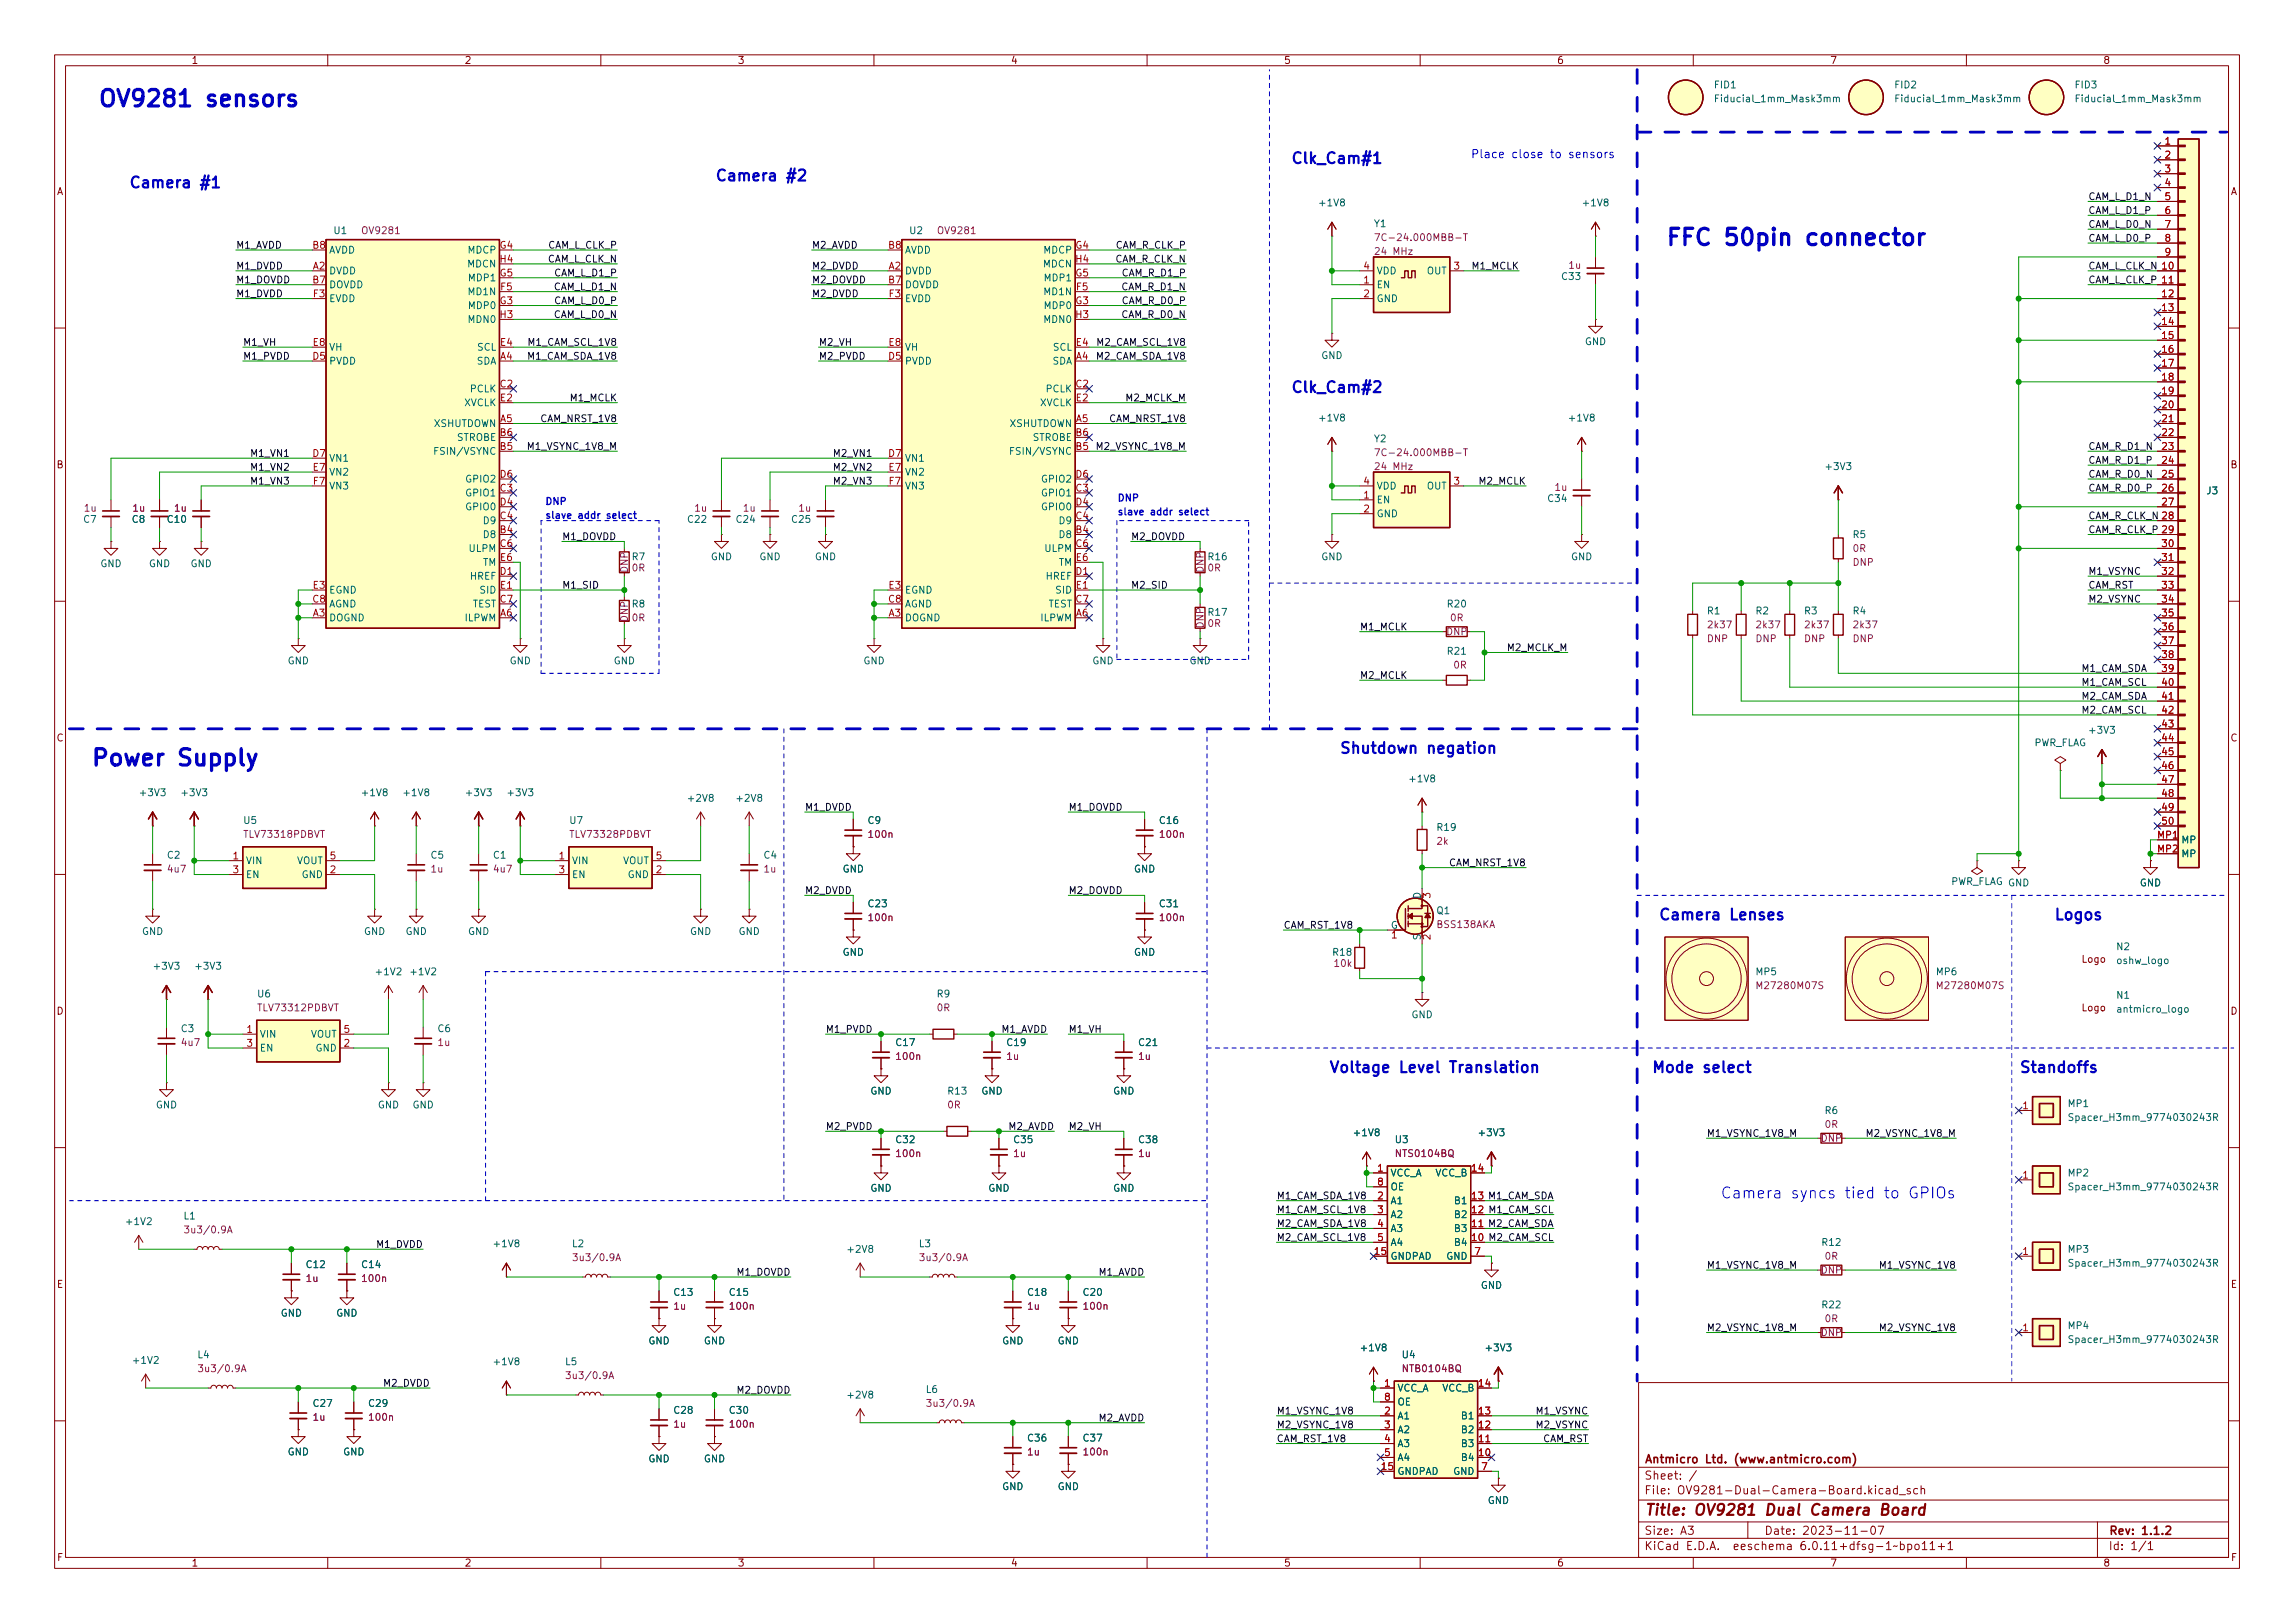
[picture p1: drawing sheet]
<svg xmlns="http://www.w3.org/2000/svg" width="420mm" height="297mm" viewBox="0 0 420 297" stroke-linecap="round" stroke-linejoin="round" font-family="sans-serif">
<defs><g id="words">
<g font-size="4.2" fill="#0000c2">
<text x="17.8" y="19.5">OV9281</text>
<text x="37.8" y="19.5">sensors</text>
<text x="304.8" y="44.9">FFC 50pin</text>
<text x="331.3" y="44.9">connector</text>
<text x="16.5" y="140.2">Power</text>
<text x="32.7" y="140.2">Supply</text>
</g>
<g font-size="2.8" fill="#0000c2">
<text x="236.2" y="30">Clk_Cam#1</text>
<text x="23.5" y="34.4">Camera</text>
<text x="36.7" y="34.4">#1</text>
<text x="130.8" y="33.1">Camera</text>
<text x="144" y="33.1">#2</text>
<text x="236.2" y="71.9">Clk_Cam#2</text>
<text x="245.1" y="137.9">Shutdown</text>
<text x="261.3" y="137.9">negation</text>
<text x="303.5" y="168.4">Camera</text>
<text x="316.7" y="168.4">Lenses</text>
<text x="375.9" y="168.4">Logos</text>
<text x="243.2" y="196.3">Voltage</text>
<text x="256.2" y="196.3">Level</text>
<text x="265.8" y="196.3">Translation</text>
<text x="302.3" y="196.3">Mode</text>
<text x="311.8" y="196.3">select</text>
<text x="369.6" y="196.3">Standoffs</text>
<text x="315" y="219.3">Camera</text>
<text x="327.9" y="219.3">syncs</text>
<text x="337.9" y="219.3">tied</text>
<text x="345.2" y="219.3">to</text>
<text x="349.9" y="219.3">GPIOs</text>
</g>
<g font-size="2.8" fill="#840000">
<text x="301" y="277.9">Title:</text>
<text x="310.2" y="277.9">OV9281</text>
<text x="323.6" y="277.9">Dual</text>
<text x="332.2" y="277.9">Camera</text>
<text x="345.4" y="277.9">Board</text>
</g>
<g font-size="2.1" fill="#0000c2">
<text x="269.2" y="28.9">Place</text>
<text x="276.7" y="28.9">close</text>
<text x="284" y="28.9">to</text>
<text x="287.5" y="28.9">sensors</text>
</g>
<g font-size="2.1" fill="#840000">
<text x="301" y="268.2">Antmicro</text>
<text x="312.2" y="268.2">Ltd.</text>
<text x="317.8" y="268.2">(www.antmicro.com)</text>
<text x="301" y="273.9">File:</text>
<text x="301" y="271.2">Sheet:</text>
<text x="307.4" y="273.9">OV9281-Dual-Camera-Board.kicad_sch</text>
<text x="301" y="281.3">Size:</text>
<text x="307.6" y="281.3">A3</text>
<text x="323" y="281.3">Date:</text>
<text x="330" y="281.3">2023-11-07</text>
<text x="386" y="281.3">Rev:</text>
<text x="392.1" y="281.3">1.1.2</text>
<text x="301" y="284.1">KiCad</text>
<text x="308.7" y="284.1">E.D.A.</text>
<text x="317.6" y="284.1">eeschema</text>
<text x="330" y="284.1">6.0.11+dfsg-1~bpo11+1</text>
<text x="386" y="284.1">Id:</text>
<text x="390.1" y="284.1">1/1</text>
</g>
<g font-size="1.8" fill="#840000">
<text x="35" y="12.1">1</text>
<text x="85" y="12.1">2</text>
<text x="135" y="12.1">3</text>
<text x="185" y="12.1">4</text>
<text x="235" y="12.1">5</text>
<text x="285" y="12.1">6</text>
<text x="335" y="12.1">7</text>
<text x="385" y="12.1">8</text>
<text x="10.4" y="36.1">A</text>
<text x="408.4" y="36.1">A</text>
<text x="10.3" y="86.1">B</text>
<text x="408.3" y="86.1">B</text>
<text x="10.3" y="136.1">C</text>
<text x="408.3" y="136.1">C</text>
<text x="381" y="176.6">Logo</text>
<text x="381" y="185.5">Logo</text>
<text x="10.3" y="186.1">D</text>
<text x="408.3" y="186.1">D</text>
<text x="269.2" y="219.5">13 M1_CAM_SDA</text>
<text x="269.2" y="227.1">10 M2_CAM_SCL</text>
<text x="269.2" y="222">12 M1_CAM_SCL</text>
<text x="10.3" y="236.1">E</text>
<text x="408.3" y="236.1">E</text>
<text x="10.4" y="286.1">F</text>
<text x="35" y="287.1">1</text>
<text x="85" y="287.1">2</text>
<text x="135" y="287.1">3</text>
<text x="185" y="287.1">4</text>
<text x="235" y="287.1">5</text>
<text x="285" y="287.1">6</text>
<text x="335" y="287.1">7</text>
<text x="385" y="287.1">8</text>
<text x="408.4" y="286.1">F</text>
</g>
<g font-size="1.8" fill="#006464">
<text x="313.7" y="16.5">FID1</text>
<text x="346.7" y="16.5">FID2</text>
<text x="379.7" y="16.5">FID3</text>
<text x="313.7" y="19.1">Fiducial_1mm_Mask3mm</text>
<text x="346.7" y="19.1">Fiducial_1mm_Mask3mm</text>
<text x="379.7" y="19.1">Fiducial_1mm_Mask3mm</text>
<text x="241.2" y="38.1">+1V8</text>
<text x="251.5" y="41.9">Y1</text>
<text x="289.5" y="38.1">+1V8</text>
<text x="60.2" y="46.8">AVDD</text>
<text x="61" y="43.2">U1</text>
<text x="85.5" y="46.8">MDCP</text>
<text x="165.6" y="46.8">AVDD</text>
<text x="166.4" y="43.2">U2</text>
<text x="190.9" y="46.8">MDCP</text>
<text x="60.2" y="50.6">DVDD</text>
<text x="60.2" y="53.1">DOVDD</text>
<text x="85.5" y="49.3">MDCN</text>
<text x="85.6" y="51.9">MDP1</text>
<text x="165.6" y="50.6">DVDD</text>
<text x="165.6" y="53.1">DOVDD</text>
<text x="190.9" y="49.3">MDCN</text>
<text x="191" y="51.9">MDP1</text>
<text x="252" y="53.1">EN</text>
<text x="252" y="50.6">VDD</text>
<text x="261.1" y="50.6">OUT</text>
<text x="285.7" y="51.6">C33</text>
<text x="60.2" y="55.7">EVDD</text>
<text x="85.5" y="54.4">MD1N</text>
<text x="85.5" y="59.5">MDN0</text>
<text x="85.6" y="56.9">MDP0</text>
<text x="165.6" y="55.7">EVDD</text>
<text x="190.9" y="54.4">MD1N</text>
<text x="190.9" y="59.5">MDN0</text>
<text x="191" y="56.9">MDP0</text>
<text x="252" y="55.7">GND</text>
<text x="60.2" y="64.6">VH</text>
<text x="87.3" y="64.6">SCL</text>
<text x="165.6" y="64.6">VH</text>
<text x="192.7" y="64.6">SCL</text>
<text x="290.1" y="63.5">GND</text>
<text x="60.2" y="67.1">PVDD</text>
<text x="87.2" y="67.1">SDA</text>
<text x="165.6" y="67.1">PVDD</text>
<text x="192.6" y="67.1">SDA</text>
<text x="241.8" y="66.1">GND</text>
<text x="84.9" y="74.7">XVCLK</text>
<text x="85.9" y="72.2">PCLK</text>
<text x="190.3" y="74.7">XVCLK</text>
<text x="191.4" y="72.2">PCLK</text>
<text x="241.2" y="77.5">+1V8</text>
<text x="286.9" y="77.5">+1V8</text>
<text x="79.2" y="83.6">FSIN/VSYNC</text>
<text x="79.3" y="78.5">XSHUTDOWN</text>
<text x="83.6" y="81.1">STROBE</text>
<text x="184.6" y="83.6">FSIN/VSYNC</text>
<text x="184.8" y="78.5">XSHUTDOWN</text>
<text x="189" y="81.1">STROBE</text>
<text x="251.5" y="81.3">Y2</text>
<text x="60.2" y="84.9">VN1</text>
<text x="60.2" y="87.4">VN2</text>
<text x="60.2" y="90">VN3</text>
<text x="85.1" y="88.7">GPIO2</text>
<text x="165.6" y="84.9">VN1</text>
<text x="165.6" y="87.4">VN2</text>
<text x="165.6" y="90">VN3</text>
<text x="190.5" y="88.7">GPIO2</text>
<text x="252" y="90">VDD</text>
<text x="261.1" y="90">OUT</text>
<text x="333.9" y="86.4">+3V3</text>
<text x="85.1" y="91.2">GPIO1</text>
<text x="85.1" y="93.8">GPIO0</text>
<text x="190.5" y="91.2">GPIO1</text>
<text x="190.5" y="93.8">GPIO0</text>
<text x="252" y="92.5">EN</text>
<text x="252" y="95">GND</text>
<text x="283.2" y="92.3">C34</text>
<text x="403.9" y="90.8">J3</text>
<text x="15.1" y="96.1">C7</text>
<text x="24" y="96.1">C8</text>
<text x="30.4" y="96.1">C10</text>
<text x="85.7" y="101.4">ULPM</text>
<text x="88.3" y="98.8">D8</text>
<text x="88.3" y="96.3">D9</text>
<text x="125.7" y="96.1">C22</text>
<text x="134.6" y="96.1">C24</text>
<text x="144.7" y="96.1">C25</text>
<text x="191.1" y="101.4">ULPM</text>
<text x="193.7" y="98.8">D8</text>
<text x="193.7" y="96.3">D9</text>
<text x="339.1" y="98.8">R5</text>
<text x="18.3" y="104.2">GND</text>
<text x="27.2" y="104.2">GND</text>
<text x="34.8" y="104.2">GND</text>
<text x="85.9" y="106.5">HREF</text>
<text x="88.4" y="103.9">TM</text>
<text x="115.6" y="102.9">R7</text>
<text x="130.1" y="102.9">GND</text>
<text x="139" y="102.9">GND</text>
<text x="149.1" y="102.9">GND</text>
<text x="191.4" y="106.5">HREF</text>
<text x="193.8" y="103.9">TM</text>
<text x="221" y="102.9">R16</text>
<text x="241.8" y="102.9">GND</text>
<text x="287.5" y="102.9">GND</text>
<text x="60.2" y="111.5">AGND</text>
<text x="60.2" y="109">EGND</text>
<text x="86.5" y="111.5">TEST</text>
<text x="87.7" y="109">SID</text>
<text x="115.6" y="111.5">R8</text>
<text x="165.6" y="111.5">AGND</text>
<text x="165.6" y="109">EGND</text>
<text x="191.9" y="111.5">TEST</text>
<text x="193.1" y="109">SID</text>
<text x="221" y="113.1">R17</text>
<text x="264.8" y="111.5">R20</text>
<text x="312.4" y="112.8">R1</text>
<text x="321.3" y="112.8">R2</text>
<text x="330.2" y="112.8">R3</text>
<text x="339.1" y="112.8">R4</text>
<text x="60.2" y="114.1">DOGND</text>
<text x="85" y="114.1">ILPWM</text>
<text x="165.6" y="114.1">DOGND</text>
<text x="190.4" y="114.1">ILPWM</text>
<text x="52.6" y="122">GND</text>
<text x="93.2" y="122">GND</text>
<text x="112.3" y="122">GND</text>
<text x="158" y="122">GND</text>
<text x="199.9" y="122">GND</text>
<text x="217.7" y="122">GND</text>
<text x="264.8" y="120.2">R21</text>
<text x="372.4" y="136.9">PWR_FLAG</text>
<text x="382.2" y="134.7">+3V3</text>
<text x="257.7" y="143.5">+1V8</text>
<text x="25.3" y="146.1">+3V3</text>
<text x="32.9" y="146.1">+3V3</text>
<text x="66" y="146.1">+1V8</text>
<text x="73.6" y="146.1">+1V8</text>
<text x="85" y="146.1">+3V3</text>
<text x="92.6" y="146.1">+3V3</text>
<text x="125.7" y="147.1">+2V8</text>
<text x="134.5" y="147.1">+2V8</text>
<text x="44.4" y="151.2">U5</text>
<text x="104.1" y="151.2">U7</text>
<text x="158.7" y="151.2">C9</text>
<text x="212.1" y="151.2">C16</text>
<text x="262.9" y="152.4">R19</text>
<text x="399.3" y="154.7">MP</text>
<text x="30.5" y="157.5">C2</text>
<text x="45" y="158.5">VIN</text>
<text x="45" y="161.1">EN</text>
<text x="54.3" y="158.5">VOUT</text>
<text x="55.2" y="161.1">GND</text>
<text x="78.7" y="157.5">C5</text>
<text x="90.2" y="157.5">C1</text>
<text x="104.6" y="158.5">VIN</text>
<text x="104.6" y="161.1">EN</text>
<text x="114" y="158.5">VOUT</text>
<text x="114.8" y="161.1">GND</text>
<text x="139.7" y="157.5">C4</text>
<text x="154.2" y="160.1">GND</text>
<text x="207.5" y="160.1">GND</text>
<text x="399.3" y="157.3">MP</text>
<text x="158.7" y="166.4">C23</text>
<text x="212.1" y="166.4">C31</text>
<text x="260.1" y="164.6" transform="rotate(-90 260.1 164.6)">D</text>
<text x="262.9" y="167.7">Q1</text>
<text x="357.2" y="162.3">PWR_FLAG GND</text>
<text x="391.7" y="162.6">GND</text>
<text x="25.9" y="171.5">GND</text>
<text x="66.6" y="171.5">GND</text>
<text x="74.2" y="171.5">GND</text>
<text x="85.6" y="171.5">GND</text>
<text x="126.3" y="171.5">GND</text>
<text x="135.1" y="171.5">GND</text>
<text x="254.6" y="170">G</text>
<text x="260.1" y="172.2" transform="rotate(-90 260.1 172.2)">S</text>
<text x="27.9" y="177.8">+3V3</text>
<text x="35.5" y="177.8">+3V3</text>
<text x="68.5" y="178.9">+1V2</text>
<text x="74.9" y="178.9">+1V2</text>
<text x="154.2" y="175.3">GND</text>
<text x="207.5" y="175.3">GND</text>
<text x="243.8" y="175.3">R18</text>
<text x="321.3" y="178.9">MP5</text>
<text x="354.3" y="178.9">MP6</text>
<text x="387.3" y="174.3">N2</text>
<text x="387.3" y="176.8">oshw_logo</text>
<text x="47" y="182.9">U6</text>
<text x="171.4" y="182.9">R9</text>
<text x="387.3" y="183.2">N1</text>
<text x="387.3" y="185.7">antmicro_logo</text>
<text x="33" y="189.3">C3</text>
<text x="47.5" y="190.3">VIN</text>
<text x="56.9" y="190.3">VOUT</text>
<text x="80" y="189.3">C6</text>
<text x="163.8" y="191.8">C17</text>
<text x="184.1" y="191.8">C19</text>
<text x="208.3" y="191.8">C21</text>
<text x="258.3" y="186.7">GND</text>
<text x="47.5" y="192.8">EN</text>
<text x="57.7" y="192.8">GND</text>
<text x="28.5" y="203.2">GND</text>
<text x="69.1" y="203.2">GND</text>
<text x="75.5" y="203.2">GND</text>
<text x="159.3" y="200.7">GND</text>
<text x="173.3" y="200.7">R13</text>
<text x="179.6" y="200.7">GND</text>
<text x="203.7" y="200.7">GND</text>
<text x="378.5" y="203">MP1</text>
<text x="163.8" y="209.6">C32</text>
<text x="185.4" y="209.6">C35</text>
<text x="208.3" y="209.6">C38</text>
<text x="247.6" y="208.3">+1V8</text>
<text x="255.3" y="209.6">U3</text>
<text x="270.4" y="208.3">+3V3</text>
<text x="334" y="204.3">R6</text>
<text x="378.5" y="205.5">Spacer_H3mm_9774030243R</text>
<text x="254.5" y="215.7">VCC_A</text>
<text x="262.7" y="215.7">VCC_B</text>
<text x="378.5" y="215.7">MP2</text>
<text x="159.3" y="218.5">GND</text>
<text x="180.9" y="218.5">GND</text>
<text x="203.7" y="218.5">GND</text>
<text x="254.5" y="220.8">A1</text>
<text x="254.5" y="218.2">OE</text>
<text x="266.1" y="220.8">B1</text>
<text x="378.5" y="218.2">Spacer_H3mm_9774030243R</text>
<text x="22.8" y="224.6">+1V2</text>
<text x="33.5" y="223.6">L1</text>
<text x="254.5" y="223.3">A2</text>
<text x="254.5" y="225.8">A3</text>
<text x="266.1" y="225.8">B3</text>
<text x="266.1" y="223.3">B2</text>
<text x="55.9" y="232.5">C12</text>
<text x="66" y="232.5">C14</text>
<text x="90.1" y="228.6">+1V8</text>
<text x="104.6" y="228.6">L2</text>
<text x="154.9" y="229.7">+2V8</text>
<text x="168.1" y="228.6">L3</text>
<text x="254.5" y="230.9">GNDPAD</text>
<text x="254.5" y="228.4">A4</text>
<text x="264.7" y="230.9">GND</text>
<text x="266.1" y="228.4">B4</text>
<text x="333.4" y="228.4">R12</text>
<text x="378.5" y="229.7">MP3</text>
<text x="378.5" y="232.2">Spacer_H3mm_9774030243R</text>
<text x="123.2" y="237.5">C13</text>
<text x="133.3" y="237.5">C15</text>
<text x="188" y="237.5">C18</text>
<text x="198.1" y="237.5">C20</text>
<text x="271" y="236.3">GND</text>
<text x="333.4" y="239.8">R22</text>
<text x="51.3" y="241.3">GND</text>
<text x="61.5" y="241.3">GND</text>
<text x="378.5" y="243.6">MP4</text>
<text x="24.1" y="250">+1V2</text>
<text x="36.1" y="249">L4</text>
<text x="90.1" y="250.2">+1V8</text>
<text x="103.4" y="250.2">L5</text>
<text x="118.6" y="246.4">GND</text>
<text x="128.8" y="246.4">GND</text>
<text x="183.4" y="246.4">GND</text>
<text x="193.6" y="246.4">GND</text>
<text x="248.8" y="247.7">+1V8</text>
<text x="256.5" y="249">U4</text>
<text x="271.7" y="247.7">+3V3</text>
<text x="378.5" y="246.2">Spacer_H3mm_9774030243R</text>
<text x="57.1" y="257.9">C27</text>
<text x="67.3" y="257.9">C29</text>
<text x="154.9" y="256.3">+2V8</text>
<text x="169.4" y="255.3">L6</text>
<text x="255.8" y="255.1">VCC_A</text>
<text x="255.8" y="257.6">OE</text>
<text x="264" y="255.1">VCC_B</text>
<text x="123.2" y="259.1">C28</text>
<text x="133.3" y="259.1">C30</text>
<text x="255.8" y="260.1">A1</text>
<text x="255.8" y="262.7">A2</text>
<text x="267.4" y="262.7">B2</text>
<text x="267.4" y="260.1">B1</text>
<text x="52.6" y="266.7">GND</text>
<text x="62.8" y="266.7">GND</text>
<text x="118.6" y="268">GND</text>
<text x="128.8" y="268">GND</text>
<text x="188" y="264.2">C36</text>
<text x="198.1" y="264.2">C37</text>
<text x="255.8" y="265.2">A3</text>
<text x="255.8" y="267.8">A4</text>
<text x="267.4" y="267.8">B4</text>
<text x="267.4" y="265.2">B3</text>
<text x="183.4" y="273.1">GND</text>
<text x="193.6" y="273.1">GND</text>
<text x="255.8" y="270.3">GNDPAD</text>
<text x="266" y="270.3">GND</text>
<text x="272.3" y="275.6">GND</text>
</g>
<g font-size="1.8" fill="#a90000">
<text x="396.2" y="26.5">1</text>
<text x="396.2" y="29">2</text>
<text x="396.2" y="31.5">3</text>
<text x="396.2" y="34.1">4</text>
<text x="396.2" y="36.6">5</text>
<text x="396.2" y="39.2">6</text>
<text x="396.2" y="41.7">7</text>
<text x="57.1" y="45.5">B8</text>
<text x="91.4" y="45.5">G4</text>
<text x="162.5" y="45.5">B8</text>
<text x="196.8" y="45.5">G4</text>
<text x="396.2" y="44.2">8</text>
<text x="396.2" y="46.8">9</text>
<text x="57.1" y="51.9">B7</text>
<text x="57.2" y="49.3">A2</text>
<text x="91.4" y="48">H4</text>
<text x="91.4" y="50.6">G5</text>
<text x="91.5" y="53.1">F5</text>
<text x="162.5" y="51.9">B7</text>
<text x="162.6" y="49.3">A2</text>
<text x="196.8" y="48">H4</text>
<text x="196.8" y="50.6">G5</text>
<text x="196.9" y="53.1">F5</text>
<text x="249.5" y="51.9">1</text>
<text x="249.5" y="49.3">4</text>
<text x="266" y="49.3">3</text>
<text x="395.6" y="49.3">10</text>
<text x="395.6" y="51.9">11</text>
<text x="57.2" y="54.4">F3</text>
<text x="91.4" y="58.2">H3</text>
<text x="91.4" y="55.7">G3</text>
<text x="162.6" y="54.4">F3</text>
<text x="196.8" y="58.2">H3</text>
<text x="196.8" y="55.7">G3</text>
<text x="249.5" y="54.4">2</text>
<text x="395.6" y="54.4">12</text>
<text x="395.6" y="56.9">13</text>
<text x="395.6" y="59.5">14</text>
<text x="57.1" y="65.8">D5</text>
<text x="57.2" y="63.3">E8</text>
<text x="91.5" y="63.3">E4</text>
<text x="91.5" y="65.8">A4</text>
<text x="162.5" y="65.8">D5</text>
<text x="162.6" y="63.3">E8</text>
<text x="196.9" y="63.3">E4</text>
<text x="196.9" y="65.8">A4</text>
<text x="395.6" y="62">15</text>
<text x="395.6" y="64.6">16</text>
<text x="91.4" y="70.9">C2</text>
<text x="196.8" y="70.9">C2</text>
<text x="395.6" y="67.1">17</text>
<text x="395.6" y="69.6">18</text>
<text x="91.5" y="73.4">E2</text>
<text x="91.5" y="77.3">A5</text>
<text x="196.9" y="73.4">E2</text>
<text x="196.9" y="77.3">A5</text>
<text x="395.6" y="72.2">19</text>
<text x="395.6" y="74.7">20</text>
<text x="395.6" y="77.3">21</text>
<text x="57.1" y="83.6">D7</text>
<text x="91.4" y="82.3">B5</text>
<text x="91.4" y="79.8">B6</text>
<text x="162.5" y="83.6">D7</text>
<text x="196.8" y="82.3">B5</text>
<text x="196.8" y="79.8">B6</text>
<text x="395.6" y="79.8">22</text>
<text x="395.6" y="82.3">23</text>
<text x="57.2" y="86.1">E7</text>
<text x="57.2" y="88.7">F7</text>
<text x="91.4" y="90">C3</text>
<text x="91.4" y="87.4">D6</text>
<text x="162.6" y="86.1">E7</text>
<text x="162.6" y="88.7">F7</text>
<text x="196.8" y="90">C3</text>
<text x="196.8" y="87.4">D6</text>
<text x="249.5" y="88.7">4</text>
<text x="266" y="88.7">3</text>
<text x="395.6" y="84.9">24</text>
<text x="395.6" y="87.4">25</text>
<text x="395.6" y="90">26</text>
<text x="91.4" y="95">C4</text>
<text x="91.4" y="92.5">D4</text>
<text x="196.8" y="95">C4</text>
<text x="196.8" y="92.5">D4</text>
<text x="249.5" y="91.2">1</text>
<text x="249.5" y="93.8">2</text>
<text x="395.6" y="92.5">27</text>
<text x="395.6" y="95">28</text>
<text x="91.4" y="97.6">B4</text>
<text x="91.4" y="100.1">C6</text>
<text x="196.8" y="97.6">B4</text>
<text x="196.8" y="100.1">C6</text>
<text x="395.6" y="100.1">30</text>
<text x="395.6" y="97.6">29</text>
<text x="57.2" y="107.7">E3</text>
<text x="91.4" y="105.2">D1</text>
<text x="91.5" y="107.7">E1</text>
<text x="91.5" y="102.7">E6</text>
<text x="162.6" y="107.7">E3</text>
<text x="196.8" y="105.2">D1</text>
<text x="196.9" y="107.7">E1</text>
<text x="196.9" y="102.7">E6</text>
<text x="395.6" y="102.7">31</text>
<text x="395.6" y="105.2">32</text>
<text x="395.6" y="107.7">33</text>
<text x="57.1" y="110.3">C8</text>
<text x="57.2" y="112.8">A3</text>
<text x="91.4" y="110.3">C7</text>
<text x="91.5" y="112.8">A6</text>
<text x="162.5" y="110.3">C8</text>
<text x="162.6" y="112.8">A3</text>
<text x="196.8" y="110.3">C7</text>
<text x="196.9" y="112.8">A6</text>
<text x="395.6" y="110.3">34</text>
<text x="395.6" y="112.8">35</text>
<text x="395.6" y="115.4">36</text>
<text x="395.6" y="117.9">37</text>
<text x="395.6" y="120.4">38</text>
<text x="395.6" y="123">39</text>
<text x="395.6" y="125.5">40</text>
<text x="395.6" y="128.1">41</text>
<text x="395.6" y="130.6">42</text>
<text x="395.6" y="133.1">43</text>
<text x="395.6" y="135.7">44</text>
<text x="395.6" y="138.2">45</text>
<text x="395.6" y="140.8">46</text>
<text x="395.6" y="143.3">47</text>
<text x="395.6" y="145.8">48</text>
<text x="395.6" y="148.4">49</text>
<text x="394.8" y="153.5">MP1</text>
<text x="394.8" y="156">MP2</text>
<text x="395.6" y="150.9">50</text>
<text x="42.5" y="157.3">1</text>
<text x="42.5" y="159.8">3</text>
<text x="60.3" y="159.8">2</text>
<text x="60.3" y="157.3">5</text>
<text x="102.2" y="157.3">1</text>
<text x="102.2" y="159.8">3</text>
<text x="120" y="159.8">2</text>
<text x="120" y="157.3">5</text>
<text x="254.6" y="172.5">1</text>
<text x="45" y="189">1</text>
<text x="45" y="191.6">3</text>
<text x="62.8" y="191.6">2</text>
<text x="62.8" y="189">5</text>
<text x="370.2" y="203">1</text>
<text x="252" y="214.4">1</text>
<text x="269.2" y="214.4">14</text>
<text x="370.2" y="215.7">1</text>
<text x="252" y="219.5">2</text>
<text x="252" y="217">8</text>
<text x="269.2" y="219.5">13</text>
<text x="252" y="222">3</text>
<text x="252" y="224.6">4</text>
<text x="252" y="227.1">5</text>
<text x="269.2" y="224.6">11 M2_CAM_SDA</text>
<text x="269.2" y="227.1">10</text>
<text x="269.2" y="224.6">11</text>
<text x="269.2" y="222">12</text>
<text x="251.4" y="229.7">15</text>
<text x="269.8" y="229.7">7</text>
<text x="370.2" y="229.7">1</text>
<text x="370.2" y="243.6">1</text>
<text x="253.3" y="253.8">1</text>
<text x="253.3" y="256.3">8</text>
<text x="270.5" y="253.8">14</text>
<text x="253.3" y="258.9">2</text>
<text x="253.3" y="261.4">3</text>
<text x="253.3" y="263.9">4</text>
<text x="270.5" y="263.9">11</text>
<text x="270.5" y="261.4">12</text>
<text x="270.5" y="258.9">13</text>
<text x="252.7" y="269">15</text>
<text x="253.3" y="266.5">5</text>
<text x="270.5" y="266.5">10</text>
<text x="271.1" y="269">7</text>
</g>
<g font-size="1.8" fill="#0f0f0f">
<text x="382.3" y="36.6">CAM_L_D1_N</text>
<text x="382.3" y="39.1">CAM_L_D1_P</text>
<text x="382.3" y="41.7">CAM_L_D0_N</text>
<text x="43.2" y="45.5">M1_AVDD</text>
<text x="100.3" y="45.5">CAM_L_CLK_P</text>
<text x="148.6" y="45.5">M2_AVDD</text>
<text x="204.2" y="45.5">CAM_R_CLK_P</text>
<text x="382.3" y="44.2">CAM_L_D0_P</text>
<text x="43.2" y="51.8">M1_DOVDD</text>
<text x="43.2" y="49.3">M1_DVDD</text>
<text x="100.2" y="48">CAM_L_CLK_N</text>
<text x="101.3" y="53.1">CAM_L_D1_N</text>
<text x="101.4" y="50.6">CAM_L_D1_P</text>
<text x="148.6" y="51.8">M2_DOVDD</text>
<text x="148.6" y="49.3">M2_DVDD</text>
<text x="204.1" y="48">CAM_R_CLK_N</text>
<text x="205.2" y="53.1">CAM_R_D1_N</text>
<text x="205.3" y="50.6">CAM_R_D1_P</text>
<text x="269.3" y="49.3">M1_MCLK</text>
<text x="382.3" y="49.3">CAM_L_CLK_N 10</text>
<text x="382.3" y="51.8">CAM_L_CLK_P 11</text>
<text x="43.2" y="54.4">M1_DVDD</text>
<text x="101.3" y="58.2">CAM_L_D0_N</text>
<text x="101.4" y="55.7">CAM_L_D0_P</text>
<text x="148.6" y="54.4">M2_DVDD</text>
<text x="205.2" y="58.2">CAM_R_D0_N</text>
<text x="205.3" y="55.7">CAM_R_D0_P</text>
<text x="44.4" y="63.3">M1_VH</text>
<text x="44.4" y="65.8">M1_PVDD</text>
<text x="96.4" y="65.8">M1_CAM_SDA_1V8</text>
<text x="96.5" y="63.3">M1_CAM_SCL_1V8</text>
<text x="149.9" y="63.3">M2_VH</text>
<text x="149.9" y="65.8">M2_PVDD</text>
<text x="200.6" y="65.8">M2_CAM_SDA_1V8</text>
<text x="200.6" y="63.3">M2_CAM_SCL_1V8</text>
<text x="98.8" y="77.2">CAM_NRST_1V8</text>
<text x="104.2" y="73.4">M1_MCLK</text>
<text x="203" y="77.2">CAM_NRST_1V8</text>
<text x="206" y="73.4">M2_MCLK_M</text>
<text x="45.7" y="83.6">M1_VN1</text>
<text x="96.4" y="82.3">M1_VSYNC_1V8_M</text>
<text x="152.4" y="83.6">M2_VN1</text>
<text x="200.5" y="82.3">M2_VSYNC_1V8_M</text>
<text x="382.3" y="82.3">CAM_R_D1_N</text>
<text x="45.7" y="86.1">M1_VN2</text>
<text x="45.7" y="88.7">M1_VN3</text>
<text x="152.4" y="86.1">M2_VN2</text>
<text x="152.4" y="88.7">M2_VN3</text>
<text x="270.6" y="88.7">M2_MCLK</text>
<text x="382.3" y="84.9">CAM_R_D1_P</text>
<text x="382.3" y="87.4">CAM_R_D0_N</text>
<text x="382.3" y="89.9">CAM_R_D0_P</text>
<text x="382.3" y="95">CAM_R_CLK_N 28</text>
<text x="102.9" y="98.8">M1_DOVDD</text>
<text x="207" y="98.8">M2_DOVDD</text>
<text x="382.3" y="97.6">CAM_R_CLK_P 29</text>
<text x="102.9" y="107.7">M1_SID</text>
<text x="207" y="107.7">M2_SID</text>
<text x="382.3" y="107.7">CAM_RST</text>
<text x="382.3" y="105.2">M1_VSYNC</text>
<text x="382.3" y="110.3">M2_VSYNC</text>
<text x="248.9" y="115.3">M1_MCLK</text>
<text x="275.8" y="119.2">M2_MCLK_M</text>
<text x="248.9" y="124.2">M2_MCLK</text>
<text x="381" y="123">M1_CAM_SDA</text>
<text x="381" y="125.5">M1_CAM_SCL</text>
<text x="381" y="128">M2_CAM_SDA</text>
<text x="381" y="130.6">M2_CAM_SCL</text>
<text x="147.3" y="148.4">M1_DVDD</text>
<text x="195.6" y="148.4">M1_DOVDD</text>
<text x="265.2" y="158.5">CAM_NRST_1V8</text>
<text x="147.3" y="163.6">M2_DVDD</text>
<text x="195.6" y="163.6">M2_DOVDD</text>
<text x="234.9" y="170">CAM_RST_1V8</text>
<text x="151.1" y="189">M1_PVDD</text>
<text x="183.3" y="189">M1_AVDD</text>
<text x="195.6" y="189">M1_VH</text>
<text x="151.1" y="206.8">M2_PVDD</text>
<text x="184.5" y="206.8">M2_AVDD</text>
<text x="195.6" y="206.8">M2_VH</text>
<text x="312.4" y="208.1">M1_VSYNC_1V8_M</text>
<text x="341.5" y="208.1">M2_VSYNC_1V8_M</text>
<text x="233.7" y="219.5">M1_CAM_SDA_1V8</text>
<text x="233.7" y="222">M1_CAM_SCL_1V8</text>
<text x="233.7" y="224.6">M2_CAM_SDA_1V8</text>
<text x="233.7" y="227.1">M2_CAM_SCL_1V8</text>
<text x="68.8" y="228.4">M1_DVDD</text>
<text x="134.8" y="233.5">M1_DOVDD</text>
<text x="201.1" y="233.5">M1_AVDD</text>
<text x="312.4" y="232.2">M1_VSYNC_1V8_M</text>
<text x="343.9" y="232.2">M1_VSYNC_1V8</text>
<text x="312.4" y="243.6">M2_VSYNC_1V8_M</text>
<text x="343.9" y="243.6">M2_VSYNC_1V8</text>
<text x="70.1" y="253.8">M2_DVDD</text>
<text x="134.8" y="255">M2_DOVDD</text>
<text x="201.1" y="260.1">M2_AVDD</text>
<text x="233.7" y="258.9">M1_VSYNC_1V8</text>
<text x="233.7" y="261.4">M2_VSYNC_1V8</text>
<text x="233.7" y="263.9">CAM_RST_1V8</text>
<text x="281.1" y="258.9">M1_VSYNC</text>
<text x="281.1" y="261.4">M2_VSYNC</text>
<text x="282.5" y="263.9">CAM_RST</text>
</g>
<g font-size="1.8" fill="#840084">
<text x="66" y="43.2">OV9281</text>
<text x="171.4" y="43.2">OV9281</text>
<text x="251.5" y="44.5">7C-24.000MBB-T</text>
<text x="251.5" y="47">24</text>
<text x="255" y="47">MHz</text>
<text x="287.1" y="49.6">1u</text>
<text x="251.5" y="83.9">7C-24.000MBB-T</text>
<text x="251.5" y="86.4">24</text>
<text x="255" y="86.4">MHz</text>
<text x="15.3" y="94">1u</text>
<text x="24.2" y="94">1u</text>
<text x="31.8" y="94">1u</text>
<text x="127" y="94">1u</text>
<text x="135.9" y="94">1u</text>
<text x="146.1" y="94">1u</text>
<text x="284.5" y="90.2">1u</text>
<text x="339.1" y="101.4">0R</text>
<text x="115.3" y="104.9" transform="rotate(-90 115.3 104.9)">DNP</text>
<text x="115.6" y="105">0R</text>
<text x="220.7" y="104.9" transform="rotate(-90 220.7 104.9)">DNP</text>
<text x="221" y="105">0R</text>
<text x="339.1" y="103.9">DNP</text>
<text x="115.3" y="113.9" transform="rotate(-90 115.3 113.9)">DNP</text>
<text x="115.6" y="114.1">0R</text>
<text x="220.7" y="115.1" transform="rotate(-90 220.7 115.1)">DNP</text>
<text x="221" y="115.1">0R</text>
<text x="264.7" y="116.6">DNP</text>
<text x="265.4" y="114.1">0R</text>
<text x="312.4" y="115.4">2k37</text>
<text x="312.4" y="117.9">DNP</text>
<text x="321.3" y="115.4">2k37</text>
<text x="321.3" y="117.9">DNP</text>
<text x="330.2" y="115.4">2k37</text>
<text x="330.2" y="117.9">DNP</text>
<text x="339.1" y="115.4">2k37</text>
<text x="339.1" y="117.9">DNP</text>
<text x="266" y="122.7">0R</text>
<text x="44.4" y="153.7">TLV73318PDBVT</text>
<text x="104.1" y="153.7">TLV73328PDBVT</text>
<text x="158.7" y="153.7">100n</text>
<text x="212.1" y="153.7">100n</text>
<text x="262.9" y="155">2k</text>
<text x="30.5" y="160.1">4u7</text>
<text x="78.7" y="160.1">1u</text>
<text x="90.2" y="160.1">4u7</text>
<text x="139.7" y="160.1">1u</text>
<text x="158.7" y="169">100n</text>
<text x="212.1" y="169">100n</text>
<text x="262.9" y="170.2">BSS138AKA</text>
<text x="244.1" y="177.3">10k</text>
<text x="47" y="185.5">TLV73312PDBVT</text>
<text x="171.4" y="185.5">0R</text>
<text x="321.3" y="181.4">M27280M07S</text>
<text x="354.3" y="181.4">M27280M07S</text>
<text x="33" y="191.8">4u7</text>
<text x="80" y="191.8">1u</text>
<text x="163.8" y="194.4">100n</text>
<text x="184.1" y="194.4">1u</text>
<text x="208.3" y="194.4">1u</text>
<text x="173.3" y="203.2">0R</text>
<text x="333.3" y="209.3">DNP</text>
<text x="334" y="206.8">0R</text>
<text x="163.8" y="212.1">100n</text>
<text x="185.4" y="212.1">1u</text>
<text x="208.3" y="212.1">1u</text>
<text x="255.3" y="212.1">NTS0104BQ</text>
<text x="33.5" y="226.1">3u3/0.9A</text>
<text x="104.6" y="231.2">3u3/0.9A</text>
<text x="168.1" y="231.2">3u3/0.9A</text>
<text x="333.3" y="233.5">DNP</text>
<text x="334" y="230.9">0R</text>
<text x="55.9" y="235">1u</text>
<text x="66" y="235">100n</text>
<text x="123.2" y="240.1">1u</text>
<text x="133.3" y="240.1">100n</text>
<text x="188" y="240.1">1u</text>
<text x="198.1" y="240.1">100n</text>
<text x="333.3" y="244.9">DNP</text>
<text x="334" y="242.4">0R</text>
<text x="36.1" y="251.5">3u3/0.9A</text>
<text x="256.5" y="251.5">NTB0104BQ</text>
<text x="103.4" y="252.8">3u3/0.9A</text>
<text x="169.4" y="257.8">3u3/0.9A</text>
<text x="57.1" y="260.4">1u</text>
<text x="67.3" y="260.4">100n</text>
<text x="123.2" y="261.7">1u</text>
<text x="133.3" y="261.7">100n</text>
<text x="188" y="266.7">1u</text>
<text x="198.1" y="266.7">100n</text>
</g>
<g font-size="1.8" fill="#0000c2">
<text x="99.7" y="94.9">slave</text>
<text x="99.7" y="92.4">DNP</text>
<text x="105.8" y="94.9">addr</text>
<text x="111.3" y="94.9">select</text>
<text x="204.5" y="94.3">slave</text>
<text x="204.5" y="91.8">DNP</text>
<text x="210.6" y="94.3">addr</text>
<text x="216" y="94.3">select</text>
</g>
</g></defs>
<g fill="none" stroke="#840000" stroke-width=".18">
<path d="M10 10h400v277h-400zM12 12h396v273h-396zM60 10v2M110 10v2M160 10v2M210 10v2M260 10v2M310 10v2M360 10v2M395 26.7h3.8M395 29.2h3.8M395 31.8h3.8"/>
<path d="M395 34.3h3.8M395 36.9h3.8M395 39.4h3.8M243.8 43.2h.1M243.8 40.7v2.5M243.8 40.7l-.7 1.2M243.8 40.7l.8 1.2M248.9 49.6h2.6M248.9 52.1h2.6M248.9 54.6h2.6M265.4 49.6h2.6M292.1 43.2h.1"/>
<path d="M292.1 58.5v1.2h1.3l-1.3 1.3-1.3-1.3h1.3M292.1 58.5h.1M292.1 40.7l-.8 1.2M292.1 40.7v2.5M292.1 47v2.1M292.1 50.1v2M292.1 40.7l.8 1.2M395 49.6h3.8M395 52.1h3.8M395 54.6h3.8M395 57.2h3.8M395 59.7h3.8"/>
<path d="M395 41.9h3.8M395 44.5h3.8M395 47h3.8M10 60h2M243.8 61v1.3h1.3l-1.3 1.2-1.2-1.2h1.2M243.8 61h.1M395 62.3h3.8M395 64.8h3.8M395 67.3h3.8M395 69.9h3.8M395 72.4h3.8M395 75h3.8"/>
<path d="M395 77.5h3.8M408 60h2M20.3 99.1v1.3h1.3l-1.3 1.2-1.3-1.2h1.3M20.3 99.1h.1M20.3 91.5v2M20.3 94.5v2.1M29.2 99.1v1.3h1.3l-1.3 1.2-1.3-1.2h1.3M29.2 99.1h.1M29.2 91.5v2M29.2 94.5v2.1M36.8 99.1v1.3h1.3l-1.3 1.2-1.2-1.2h1.2M36.8 99.1h.1"/>
<path d="M36.8 91.5v2M36.8 94.5v2.1M132.1 97.8v1.3h1.2l-1.2 1.3-1.3-1.3h1.3M132.1 97.8h.1M132.1 91.5v2M132.1 94.5v2.1M141 97.8v1.3h1.2l-1.2 1.3-1.3-1.3h1.3M141 97.8h.1M141 91.5v2M141 94.5v2.1M151.1 97.8v1.3h1.3l-1.3 1.3-1.2-1.3h1.2M151.1 97.8h.1"/>
<path d="M151.1 91.5v2M151.1 94.5v2.1M243.8 82.6h.1M243.8 97.8v1.3h1.3l-1.3 1.3-1.2-1.3h1.2M243.8 97.8h.1M243.8 80l-.7 1.3M243.8 80v2.6M243.8 80l.8 1.3M248.9 91.5h2.6M248.9 94h2.6M248.9 88.9h2.6M265.4 88.9h2.6"/>
<path d="M289.6 97.8v1.3h1.2l-1.2 1.3-1.3-1.3h1.3M289.6 97.8h.1M289.6 82.6h.1M289.6 80v2.6M289.6 87.7v2M289.6 90.7v2M289.6 80l-.8 1.3M289.6 80l.7 1.3M336.5 91.5h.1M336.5 97.8v.7M395 80h3.8M395 82.6h3.8"/>
<path d="M395 85.1h3.8M395 87.7h3.8M395 90.2h3.8M395 92.7h3.8M395 95.3h3.8M395 97.8h3.8M10 110h2M54.6 116.9v1.2h1.3l-1.3 1.3-1.3-1.3h1.3M54.6 116.9h.1M91.4 105.4h2.6M91.4 108h2.6M95.2 116.9v1.2h1.3l-1.3 1.3-1.2-1.3h1.2"/>
<path d="M95.2 116.9h.1M114.3 116.9v1.2h1.3l-1.3 1.3-1.3-1.3h1.3M114.3 116.9h.1M114.3 100.4v.6M114.3 104.8v.6M114.3 109.3v.6M160 116.9v1.2h1.3l-1.3 1.3-1.3-1.3h1.3M160 116.9h.1M196.8 105.4h2.6M196.8 108h2.6M201.9 116.9v1.2h1.3l-1.3 1.3-1.2-1.3h1.2M201.9 116.9h.1"/>
<path d="M219.7 116.9v1.2h1.3l-1.3 1.3-1.3-1.3h1.3M219.7 116.9h.1M219.7 100.4v.6M219.7 104.8v.6M219.7 110.5v.7M219.7 115v.6M264.2 115.6h.6M268.6 115.6h.6M309.9 111.8v.6M309.9 116.2v.7M318.8 111.8v.6M318.8 116.2v.7"/>
<path d="M327.7 111.8v.6M327.7 116.2v.7M336.5 102.3v.6M336.5 111.8v.6M336.5 116.2v.7M395 100.4h3.8M395 102.9h3.8M395 105.4h3.8M395 108h3.8M395 110.5h3.8M395 113.1h3.8M395 115.6h3.8"/>
<path d="M395 118.1h3.8M408 110h2M264.2 124.5h.6M268.6 124.5h.6M377.2 139.7l1-.6-1-.6-1 .6 1 .6v1.3M384.8 139.7h.1M395 120.7h3.8M395 123.2h3.8M395 125.8h3.8M395 128.3h3.8M395 130.8h3.8M395 133.4h3.8"/>
<path d="M395 135.9h3.8M395 138.5h3.8M27.9 151.2h.1M27.9 156.2v2.1M27.9 159.3v2M35.6 151.2h.1M41.9 157.5h2.5M59.7 157.5h2.5M68.6 151.2h.1M68.6 148.6l-.8 1.3M68.6 148.6v2.6M68.6 148.6l.7 1.3"/>
<path d="M76.2 151.2h.1M76.2 148.6v2.6M76.2 156.2v2.1M76.2 159.3v2M76.2 148.6l-.8 1.3M76.2 148.6l.8 1.3M87.6 151.2h.1M87.6 156.2v2.1M87.6 159.3v2M95.2 151.2h.1M101.6 157.5h2.5M119.4 157.5h2.5"/>
<path d="M128.3 148.6l-.8 1.3M128.3 148.6v2.6M128.3 148.6l.7 1.3M137.2 148.6v2.6M137.2 156.2v2.1M137.2 159.3v2M137.2 148.6l-.8 1.3M137.2 148.6l.7 1.3M156.2 155v1.2h1.3l-1.3 1.3-1.3-1.3h1.3M156.2 155h.1M156.2 149.9v2M156.2 152.9v2.1"/>
<path d="M209.5 155v1.2h1.3l-1.3 1.3-1.2-1.3h1.2M209.5 155h.1M209.5 149.9v2M209.5 152.9v2.1M260.3 148.6h.1M260.3 146.1v2.5M260.3 151.2v.6M260.3 155.6v.6M260.3 146.1l-.7 1.3M260.3 146.1l.8 1.3M361.9 157.5v1.3l1.1 .6-1.1 .7-1-.7 1-.6M361.9 157.5h.1"/>
<path d="M369.6 157.5v1.3h1.2l-1.2 1.3-1.3-1.3h1.3M369.6 157.5h.1M377.2 141h.1M393.7 157.5v1.3h1.3l-1.3 1.3-1.3-1.3h1.3M393.7 157.5h.1M395 141h3.8M395 143.5h3.8M395 146.1h3.8M395 148.6h3.8M395 151.2h3.8M395 153.7h3.8M395 156.2h3.8"/>
<path d="M10 160h2M27.9 166.4v1.3h1.3l-1.3 1.2-1.2-1.2h1.2M27.9 166.4h.1M41.9 160.1h2.5M59.7 160.1h2.5M68.6 166.4v1.3h1.2l-1.2 1.2-1.3-1.2h1.3M68.6 166.4h.1M76.2 166.4v1.3h1.3l-1.3 1.2-1.3-1.2h1.3M76.2 166.4h.1M87.6 166.4v1.3h1.3l-1.3 1.2-1.2-1.2h1.2M87.6 166.4h.1M101.6 160.1h2.5"/>
<path d="M119.4 160.1h2.5M128.3 166.4v1.3h1.2l-1.2 1.2-1.3-1.2h1.3M128.3 166.4h.1M137.2 166.4v1.3h1.2l-1.2 1.2-1.3-1.2h1.3M137.2 166.4h.1M156.2 170.2v1.3h1.3l-1.3 1.3-1.3-1.3h1.3M156.2 170.2h.1M156.2 165.1v2.1M156.2 168.2v2M209.5 170.2v1.3h1.3l-1.3 1.3-1.2-1.3h1.2M209.5 170.2h.1M209.5 165.1v2.1"/>
<path d="M209.5 168.2v2M248.9 172.8v.6M248.9 177.2v.6M254 170.2h2.5M260.3 162.6v2.5M260.3 170.2v2.6M304.8 171.5h15.2v15.2h-15.2zM337.8 171.5h15.3v15.2h-15.3zM408 160h2M30.5 198.2v1.2h1.2l-1.2 1.3-1.3-1.3h1.3M30.5 198.2h.1M30.5 182.9h.1"/>
<path d="M30.5 188v2M30.5 191v2.1M38.1 182.9h.1M44.4 189.3h2.6M44.4 191.8h2.6M62.2 189.3h2.6M62.2 191.8h2.6M71.1 198.2v1.2h1.3l-1.3 1.3-1.3-1.3h1.3M71.1 198.2h.1M71.1 180.4l-.7 1.2M71.1 180.4v2.5M71.1 180.4l.8 1.2"/>
<path d="M77.5 198.2v1.2h1.2l-1.2 1.3-1.3-1.3h1.3M77.5 198.2h.1M77.5 180.4v2.5M77.5 188v2M77.5 191v2.1M77.5 180.4l-.8 1.2M77.5 180.4l.7 1.2M161.3 195.6v1.3h1.3l-1.3 1.3-1.3-1.3h1.3M161.3 195.6h.1M161.3 190.5v2.1M161.3 193.6v2M170.2 189.3h.6"/>
<path d="M174.6 189.3h.7M181.6 195.6v1.3h1.3l-1.3 1.3-1.3-1.3h1.3M181.6 195.6h.1M181.6 190.5v2.1M181.6 193.6v2M205.7 195.6v1.3h1.3l-1.3 1.3-1.2-1.3h1.2M205.7 195.6h.1M205.7 190.5v2.1M205.7 193.6v2M260.3 181.6v1.3h1.3l-1.3 1.3-1.2-1.3h1.2M260.3 181.6h.1M10 210h2"/>
<path d="M161.3 213.4v1.3h1.3l-1.3 1.2-1.3-1.2h1.3M161.3 213.4h.1M161.3 208.3v2M161.3 211.4v2M172.7 207h.7M177.2 207h.6M182.9 213.4v1.3h1.2l-1.2 1.2-1.3-1.2h1.3M182.9 213.4h.1M182.9 208.3v2M182.9 211.4v2M205.7 213.4v1.3h1.3l-1.3 1.2-1.2-1.2h1.2M205.7 213.4h.1"/>
<path d="M205.7 208.3v2M205.7 211.4v2M250.2 213.4h.1M250.2 210.9l-.8 1.2M250.2 210.9v2.5M250.2 210.9l.8 1.2M251.5 214.7h2.5M251.5 219.7h2.5M251.5 217.2h2.5M269.2 214.7h2.6M273 213.4h.1M332.7 208.3h.7"/>
<path d="M337.2 208.3h.6M369.6 203.2h2.5M369.6 215.9h2.5M408 210h2M25.4 226.1l-.8 1.3M25.4 226.1v2.5M25.4 226.1l.8 1.3M35.6 228.6h.5l.1-.3 .4-.2 .3 .2 .2 .3 .1-.3 .3-.2 .4 .1 .2 .4 .2-.4 .4-.1 .3 .2 .1 .3 .2-.3 .3-.2 .4 .2 .1 .3h.5M53.3 236.3v1.2h1.3l-1.3 1.3-1.2-1.3h1.2M53.3 236.3h.1M53.3 231.2v2M53.3 234.2v2.1"/>
<path d="M63.5 236.3v1.2h1.3l-1.3 1.3-1.3-1.3h1.3M63.5 236.3h.1M63.5 231.2v2M63.5 234.2v2.1M92.7 233.7h.1M92.7 231.2v2.5M92.7 231.2l-.8 1.2M92.7 231.2l.8 1.2M106.7 233.7h.5l.1-.3 .4-.2 .4 .2 .1 .3 .1-.3 .3-.2 .4 .1 .2 .4 .2-.4 .5-.1 .2 .2 .1 .3 .2-.3 .3-.2 .4 .2 .2 .3h.5M120.6 236.3v2M120.6 239.3v2M130.8 236.3v2"/>
<path d="M130.8 239.3v2M157.5 231.2l-.8 1.2M157.5 231.2v2.5M157.5 231.2l.7 1.2M170.2 233.7h.5l.1-.3 .4-.2 .4 .2 .1 .3 .1-.3 .3-.2 .4 .1 .2 .4 .2-.4 .5-.1 .2 .2 .1 .3 .2-.3 .3-.2 .4 .2 .2 .3h.5M185.4 236.3v2M185.4 239.3v2M195.6 236.3v2M195.6 239.3v2M251.5 229.9h2.5M251.5 222.3h2.5M251.5 224.8h2.5"/>
<path d="M251.5 227.4h2.5M269.2 229.9h2.6M273 231.2v1.2h1.3l-1.3 1.3-1.2-1.3h1.2M273 231.2h.1M332.7 232.4h.7M337.2 232.4h.6M369.6 229.9h2.5M26.7 251.5l-.8 1.3M26.7 251.5v2.5M26.7 251.5l.7 1.3M38.1 254h.5l.2-.3 .3-.2 .4 .2 .1 .3 .1-.3 .3-.2 .5 .1 .1 .4 .3-.4 .4-.1 .2 .2 .2 .3 .1-.3 .4-.2 .3 .2 .2 .3h.5M54.6 256.6v2"/>
<path d="M54.6 259.6v2.1M64.8 256.6v2M64.8 259.6v2.1M92.7 255.3h.1M92.7 252.8l-.8 1.2M92.7 252.8v2.5M92.7 252.8l.8 1.2M105.4 255.3h.5l.2-.4 .3-.1 .4 .1 .1 .4 .2-.3 .3-.2 .4 .1 .1 .4 .3-.4 .4-.1 .2 .2 .2 .3 .1-.4 .4-.1 .3 .1 .2 .4h.5M120.6 241.3v1.3h1.3l-1.3 1.3-1.2-1.3h1.2M120.6 241.3h.1M120.6 257.8v2.1M130.8 241.3v1.3h1.3l-1.3 1.3-1.3-1.3h1.3"/>
<path d="M130.8 241.3h.1M130.8 257.8v2.1M157.5 257.8v2.6M157.5 257.8l-.8 1.3M157.5 257.8l.7 1.3M185.4 241.3v1.3h1.3l-1.3 1.3-1.3-1.3h1.3M185.4 241.3h.1M195.6 241.3v1.3h1.2l-1.2 1.3-1.3-1.3h1.3M195.6 241.3h.1M251.5 252.8h.1M251.5 250.2l-.8 1.3M251.5 250.2v2.6"/>
<path d="M251.5 250.2l.7 1.3M252.7 254h2.6M252.7 259.1h2.6M252.7 256.6h2.6M270.5 254h2.5M270.5 259.1h2.5M274.3 252.8h.1M300 253h108v32h-108zM332.7 243.9h.7M337.2 243.9h.6M369.6 243.9h2.5M10 260h2"/>
<path d="M54.6 261.7v1.2h1.3l-1.3 1.3-1.3-1.3h1.3M54.6 261.7h.1M64.8 261.7v1.2h1.2l-1.2 1.3-1.3-1.3h1.3M64.8 261.7h.1M120.6 262.9v1.3h1.3l-1.3 1.3-1.2-1.3h1.2M120.6 262.9h.1M120.6 260.9v2M130.8 262.9v1.3h1.3l-1.3 1.3-1.3-1.3h1.3M130.8 262.9h.1M130.8 260.9v2M171.4 260.4h.6l.1-.4 .4-.1 .3 .1 .2 .4 .1-.3 .3-.2 .4 .1 .2 .4 .2-.4 .4-.1 .3 .2 .1 .3 .2-.4 .3-.1 .4 .1 .1 .4h.5M185.4 268v1.3h1.3l-1.3 1.2-1.3-1.2h1.3"/>
<path d="M185.4 268h.1M185.4 262.9v2.1M185.4 266v2M195.6 268v1.3h1.2l-1.2 1.2-1.3-1.2h1.3M195.6 268h.1M195.6 262.9v2.1M195.6 266v2M252.7 266.7h2.6M252.7 264.2h2.6M252.7 261.7h2.6M252.7 269.3h2.6M270.5 266.7h2.5"/>
<path d="M270.5 264.2h2.5M270.5 261.7h2.5M270.5 269.3h2.5M274.3 270.5v1.3h1.3l-1.3 1.3-1.3-1.3h1.3M274.3 270.5h.1M300 278.5h108M300 274.5h108M300 268.5h108M305.5 273.3v.1M305.5 272.5v.1M307.6 270.6v.1M307.6 269.8v.1"/>
<path d="M310.6 269.1l-1.3 2M320 278.5v3M342.7 279.4l.2-.1a.8 .8 0 0 1 .5 .8 .8 .8 0 0 1-.5 .7 1 1 0 0 1-.2-1.4zM343.8 279.3h1.1l-.7 1.5M345.4 272.5h.5l.1 .9M346 272.8h-.5a.29 .29 0 0 0-.2 .3 .29 .29 0 0 0 .2 .3l.5-.1M347.4 272.5l-.5-.1-.3 .3v.4l.2 .2h.6M347.4 271.9v1.5M347.7 273.6h1.2M349.7 272.5l-.3-.1-.3 .2 .1 .2 .5 .2v.3h-.6M351.1 272.5l-.5-.1-.3 .3v.4l.2 .2h.6M351.7 272.6l.2-.2 .4 .1 .1 .9"/>
<path d="M351.7 271.9v1.5M384 278.5v6.5M408 260h2M60 285v2M110 285v2M160 285v2M210 285v2M260 285v2M300 281.5h108M310 285v2M327.3 282.7h.6v.9M327.9 283h-.5a.29 .29 0 0 0-.2 .3 .29 .29 0 0 0 .2 .3l.5-.1"/>
<path d="M340.7 280.2h1.2M351.9 283.6h.9M353.4 282.5l.4-.4v1.5M353.4 283.6h.8M354.9 283h1.1M355.4 282.5v1.1M356.6 282.5l.5-.4v1.5M356.6 283.6h.9M360 285v2M393.3 282.5l.4-.4v1.5M393.3 283.6h.8"/>
<circle cx="312.4" cy="179.1" r="6.3"/>
<circle cx="312.4" cy="179.1" r="7.4"/>
<circle cx="312.4" cy="179.1" r="1.27"/>
<circle cx="345.4" cy="179.1" r="6.3"/>
<circle cx="345.4" cy="179.1" r="7.4"/>
<circle cx="345.4" cy="179.1" r="1.27"/>
</g>
<g fill="none" stroke="#840000" stroke-width=".3">
<path d="M290.6 49.1h3M18.8 93.5h3M27.7 93.5h3M35.3 93.5h3.1M130.6 93.5h3M139.4 93.5h3.1M149.6 93.5h3.1M288 89.7h3.1M26.4 158.3h3.1M74.7 158.3h3M86.1 158.3h3.1M135.6 158.3h3.1"/>
<path d="M154.7 151.9h3M208 151.9h3.1M154.7 167.2h3M208 167.2h3.1M29 190h3M75.9 190h3.1M159.8 192.6h3M180.1 192.6h3M204.2 192.6h3.1M159.8 210.3h3M181.4 210.3h3M204.2 210.3h3.1"/>
<path d="M51.8 233.2h3.1M62 233.2h3M119.1 238.3h3.1M129.3 238.3h3M183.9 238.3h3M194.1 238.3h3M53.1 258.6h3M63.2 258.6h3.1M119.1 259.9h3.1M129.3 259.9h3M183.9 265h3M194.1 265h3"/>
<path d="M339.3 266a1.72 1.72 0 0 1 0 2.3M396.5 279.5l.6-.2 .2 .2 .1 .2-.9 1.1h.9"/>
</g>
<path d="M344.6 276.2l.9-.1a.46 .46 0 0 0 .3-.5 .46 .46 0 0 0-.4-.4h-.7l-.2 2h.8a.53 .53 0 0 0 .4-.5 .53 .53 0 0 0-.4-.5" fill="none" stroke="#840000" stroke-width=".4"/>
<g fill="none" stroke="#840000" stroke-width=".33">
<path d="M290.6 50.1h3M18.8 94.5h3M27.7 94.5h3M35.3 94.5h3.1M130.6 94.5h3M139.4 94.5h3.1M149.6 94.5h3.1M288 90.7h3.1M26.4 159.3h3.1M74.7 159.3h3M86.1 159.3h3.1M135.6 159.3h3.1"/>
<path d="M154.7 152.9h3M208 152.9h3.1M154.7 168.2h3M208 168.2h3.1M29 191h3M75.9 191h3.1M159.8 193.6h3M180.1 193.6h3M204.2 193.6h3.1M159.8 211.4h3M181.4 211.4h3M204.2 211.4h3.1"/>
<path d="M51.8 234.2h3.1M62 234.2h3M119.1 239.3h3.1M129.3 239.3h3M183.9 239.3h3M194.1 239.3h3M53.1 259.6h3M63.2 259.6h3.1M119.1 260.9h3.1M129.3 260.9h3M183.9 266h3M194.1 266h3"/>
</g>
<g fill="none" stroke="#840084" stroke-width=".18">
<path d="M72.4 42.8h.7M177.8 42.8h.7M265.3 43.4l.5-.1 .1-.2v-.2l-.6-.1v1.2h.4l.2-.1 .1-.3-.3-.2M266.5 43.6h1M267.9 42.8h.8M268.3 42.8v1.2M265.3 82.7h.5l.1-.2v-.2l-.6-.2v1.3h.4l.2-.1 .1-.3-.3-.3M266.5 82.9h1M267.9 82.1h.8M268.3 82.1v1.3M316.1 113.6h.9l-.6 1.3M325 113.6h.9l-.6 1.3"/>
<path d="M333.9 113.6h.8l-.5 1.3M342.8 113.6h.8l-.5 1.3M58.7 152h.7M118.4 152h.7M162.8 152.5l.1-.1 .3 .1 .1 .8M216.1 152.5l.2-.1 .3 .1v.8M162.8 167.8l.1-.1h.3l.1 .8M216.1 167.8l.2-.1h.3v.8M272.8 169.8l.4-1.3 .4 1.3M333.7 179.7h-.5l-.2 .1v.4l.6 .2 .1 .3-.2 .3-.5-.1M366.7 179.7h-.5l-.1 .1v.4l.5 .2 .1 .3-.2 .3-.5-.1M61.2 183.7h.7"/>
<path d="M167.8 193.2l.2-.1h.3l.1 .8M167.8 211l.2-.2 .3 .1 .1 .8M265.3 210.6l.2-.2a.43 .43 0 0 1 .5 .4v.5a.42 .42 0 0 1-.4 .4 .42 .42 0 0 1-.4-.4zM265.4 211.4l.7 .4M41.3 224.9l-.3 .3-.3-.1-.2-.2v-.3l.3-.2h.4l.1 .2a.84 .84 0 0 1-.4 1h-.2M41.6 225.6l.5-1.2 .4 1.2M41.8 225.3h.6M70 233.8l.2-.1 .3 .1 .1 .7M112.4 230l-.2 .2h-.4l-.1-.2v-.3l.2-.2h.4l.1 .2a.84 .84 0 0 1-.4 1h-.2M112.8 230.7l.4-1.2 .4 1.2M112.9 230.4h.6M137.4 238.9l.1-.1h.3l.1 .8"/>
<path d="M175.9 230l-.2 .2h-.4l-.1-.2v-.3l.2-.2h.4l.1 .2a.84 .84 0 0 1-.4 1h-.2M176.3 230.7l.4-1.2 .4 1.2M176.4 230.4h.6M202.1 238.9l.2-.1h.3l.1 .8M43.8 250.3l-.2 .3-.4-.1-.1-.2v-.3l.2-.2h.4l.1 .2a.84 .84 0 0 1-.3 1h-.3M44.2 251l.4-1.2 .4 1.2M44.3 250.7h.6M71.3 259.2l.2-.1 .3 .1 .1 .7M111.1 251.6l-.2 .2h-.4l-.1-.2v-.3l.2-.3 .4 .1 .1 .2a.84 .84 0 0 1-.3 1h-.3M111.5 252.3l.4-1.3 .4 1.3M111.6 252h.6M177.2 256.7l-.3 .2h-.3l-.2-.2v-.3l.3-.3 .3 .1 .2 .2a.84 .84 0 0 1-.4 1h-.2"/>
<path d="M177.5 257.4l.5-1.3 .4 1.3M177.6 257h.7M266.6 250l.2-.2a.43 .43 0 0 1 .6 .4v.4a.42 .42 0 0 1-.4 .5 .42 .42 0 0 1-.5-.5zM266.8 250.7l.6 .5M137.4 260.5l.1-.1h.3l.1 .8M202.1 265.6l.2-.2 .3 .1 .1 .8"/>
</g>
<g fill="none" stroke="#840000" stroke-width=".25">
<path d="M398.8 39.3h1.2v.2h-1.2zM398.8 36.7h1.2v.3h-1.2zM398.8 34.2h1.2v.3h-1.2zM398.8 31.7h1.2v.2h-1.2zM398.8 29.1h1.2v.3h-1.2zM398.8 26.6h1.2v.2h-1.2zM398.8 25.4h3.8v133.4h-3.8zM59.7 43.9h31.7v71.1h-31.7zM165.1 43.9h31.7v71.1h-31.7zM251.5 47h13.9v10.2h-13.9zM256.5 50.8h.7v-1.2h.6v1.2h.6v-1.2h.7v1.2M398.8 59.6h1.2v.3h-1.2z"/>
<path d="M398.8 57.1h1.2v.2h-1.2zM398.8 54.5h1.2v.3h-1.2zM398.8 52h1.2v.2h-1.2zM398.8 49.4h1.2v.3h-1.2zM398.8 46.9h1.2v.3h-1.2zM398.8 44.4h1.2v.2h-1.2zM398.8 41.8h1.2v.3h-1.2zM398.8 79.9h1.2v.3h-1.2zM398.8 77.4h1.2v.2h-1.2zM398.8 74.8h1.2v.3h-1.2zM398.8 72.3h1.2v.3h-1.2zM398.8 69.8h1.2v.2h-1.2z"/>
<path d="M398.8 67.2h1.2v.3h-1.2zM398.8 64.7h1.2v.2h-1.2zM398.8 62.1h1.2v.3h-1.2zM251.5 86.4h13.9v10.2h-13.9zM256.5 90.2h.7v-1.3h.6v1.3h.6v-1.3h.7v1.3M335.7 98.5h1.7v3.8h-1.7zM336.5 88.9l-.7 1.3M336.5 88.9v2.6M336.5 88.9l.8 1.3M398.8 97.7h1.2v.3h-1.2zM398.8 95.2h1.2v.2h-1.2zM398.8 92.6h1.2v.3h-1.2z"/>
<path d="M398.8 90.1h1.2v.2h-1.2zM398.8 87.5h1.2v.3h-1.2zM398.8 85h1.2v.3h-1.2zM398.8 82.5h1.2v.2h-1.2zM113.4 101h1.8v3.8h-1.8zM113.4 109.9h1.8v3.8h-1.8zM218.8 111.2h1.8v3.8h-1.8zM218.8 101h1.8v3.8h-1.8zM264.8 114.7h3.8v1.8h-3.8zM309 112.4h1.8v3.8h-1.8zM317.9 112.4h1.8v3.8h-1.8zM326.8 112.4h1.7v3.8h-1.7z"/>
<path d="M335.7 112.4h1.7v3.8h-1.7zM398.8 118h1.2v.3h-1.2zM398.8 115.5h1.2v.2h-1.2zM398.8 112.9h1.2v.3h-1.2zM398.8 110.4h1.2v.3h-1.2zM398.8 107.9h1.2v.2h-1.2zM398.8 105.3h1.2v.3h-1.2zM398.8 102.8h1.2v.2h-1.2zM398.8 100.2h1.2v.3h-1.2zM264.8 123.6h3.8v1.8h-3.8zM384.8 137.2l-.8 1.3M384.8 137.2v2.5"/>
<path d="M384.8 137.2l.8 1.3M398.8 138.3h1.2v.3h-1.2zM398.8 135.8h1.2v.3h-1.2zM398.8 133.3h1.2v.2h-1.2zM398.8 130.7h1.2v.3h-1.2zM398.8 128.2h1.2v.2h-1.2zM398.8 125.6h1.2v.3h-1.2zM398.8 123.1h1.2v.3h-1.2zM398.8 120.6h1.2v.2h-1.2zM27.9 148.6l-.7 1.3M27.9 148.6v2.6M27.9 148.6l.8 1.3"/>
<path d="M35.6 148.6l-.8 1.3M35.6 148.6v2.6M35.6 148.6l.7 1.3M44.4 155h15.3v7.6h-15.3zM87.6 148.6l-.7 1.3M87.6 148.6v2.6M87.6 148.6l.8 1.3M95.2 148.6l-.7 1.3M95.2 148.6v2.6M95.2 148.6l.8 1.3M104.1 155h15.3v7.6h-15.3zM259.5 151.8h1.7v3.8h-1.7z"/>
<path d="M398.8 151h1.2v.3h-1.2zM398.8 148.5h1.2v.3h-1.2zM398.8 146h1.2v.2h-1.2zM398.8 143.4h1.2v.3h-1.2zM398.8 140.9h1.2v.2h-1.2zM248 173.4h1.8v3.8h-1.8zM257.3 166.3v3.9h-2M257.8 167.7h2.5v3.8M257.8 165.8v1M257.8 167.2v1M257.8 168.6v1M257.8 169.1h2.5"/>
<path d="M260.2 165.8h1.2v3.8h-1.2M260.3 163.9v2.4h-2.5M260.9 167.2h1M30.5 180.4l-.8 1.2M30.5 180.4v2.5M30.5 180.4l.7 1.2M38.1 180.4l-.8 1.2M38.1 180.4v2.5M38.1 180.4l.8 1.2M47 186.7h15.2v7.6h-15.2zM170.8 188.4h3.8v1.8h-3.8zM173.4 206.2h3.8v1.7h-3.8z"/>
<path d="M254 213.4h15.2v17.8h-15.2zM273 210.9l-.7 1.2M273 210.9v2.5M273 210.9l.8 1.2M333.4 207.4h3.8v1.8h-3.8zM372.1 200.7h5.1v5.1h-5.1zM372.1 213.4h5.1v5.1h-5.1zM373.4 202h2.5v2.5h-2.5zM373.4 214.7h2.5v2.5h-2.5zM333.4 231.6h3.8v1.7h-3.8zM372.1 227.4h5.1v5h-5.1zM373.4 228.6h2.5v2.6h-2.5z"/>
<path d="M255.3 252.8h15.2v17.7h-15.2zM274.3 250.2l-.7 1.3M274.3 250.2v2.6M274.3 250.2l.8 1.3M333.4 243h3.8v1.8h-3.8zM372.1 241.3h5.1v5.1h-5.1zM373.4 242.6h2.5v2.5h-2.5z"/>
<circle cx="308.6" cy="17.8" r="3.2"/>
<circle cx="341.6" cy="17.8" r="3.2"/>
<circle cx="374.6" cy="17.8" r="3.2"/>
<circle cx="259.1" cy="167.7" r="3.3"/>
<circle cx="260.4" cy="169.1" r=".13"/>
<circle cx="260.4" cy="169.6" r=".13"/>
<circle cx="260.4" cy="165.8" r=".13"/>
</g>
<g fill="#ffffc2" stroke="#ffffc2" stroke-width=".18">
<path d="M92.7 252.8l-.8 1.2z"/>
<path d="M92.7 252.8v2.5z"/>
<path d="M92.7 252.8l.8 1.2z"/>
<path d="M47 186.7h15.2v7.6h-15.2z"/>
<path d="M44.4 155h15.3v7.6h-15.3z"/>
<path d="M30.5 180.4l-.8 1.2z"/>
<path d="M30.5 180.4v2.5z"/>
<path d="M30.5 180.4l.7 1.2z"/>
<path d="M104.1 155h15.3v7.6h-15.3z"/>
<path d="M92.7 231.2l-.8 1.2z"/>
<path d="M92.7 231.2v2.5z"/>
<path d="M92.7 231.2l.8 1.2z"/>
<path d="M251.5 250.2l-.8 1.3z"/>
<path d="M251.5 250.2v2.6z"/>
<path d="M251.5 250.2l.7 1.3z"/>
<path d="M255.3 252.8h15.2v17.7h-15.2z"/>
<path d="M274.3 250.2l-.7 1.3z"/>
<path d="M274.3 250.2v2.6z"/>
<path d="M274.3 250.2l.8 1.3z"/>
<path d="M250.2 210.9l-.8 1.2z"/>
<path d="M250.2 210.9v2.5z"/>
<path d="M250.2 210.9l.8 1.2z"/>
<path d="M254 213.4h15.2v17.8h-15.2z"/>
<path d="M273 210.9l-.7 1.2z"/>
<path d="M273 210.9v2.5z"/>
<path d="M273 210.9l.8 1.2z"/>
<path d="M27.9 148.6l-.7 1.3z"/>
<path d="M27.9 148.6v2.6z"/>
<path d="M27.9 148.6l.8 1.3z"/>
<path d="M398.8 151h1.2v.3h-1.2z"/>
<path d="M398.8 148.5h1.2v.3h-1.2z"/>
<path d="M398.8 146h1.2v.2h-1.2z"/>
<path d="M398.8 143.4h1.2v.3h-1.2z"/>
<path d="M398.8 140.9h1.2v.2h-1.2z"/>
<path d="M398.8 138.3h1.2v.3h-1.2z"/>
<path d="M398.8 135.8h1.2v.3h-1.2z"/>
<path d="M398.8 133.3h1.2v.2h-1.2z"/>
<path d="M398.8 130.7h1.2v.3h-1.2z"/>
<path d="M398.8 128.2h1.2v.2h-1.2z"/>
<path d="M398.8 125.6h1.2v.3h-1.2z"/>
<path d="M398.8 123.1h1.2v.3h-1.2z"/>
<path d="M398.8 120.6h1.2v.2h-1.2z"/>
<path d="M398.8 118h1.2v.3h-1.2z"/>
<path d="M398.8 115.5h1.2v.2h-1.2z"/>
<path d="M398.8 112.9h1.2v.3h-1.2z"/>
<path d="M398.8 110.4h1.2v.3h-1.2z"/>
<path d="M398.8 107.9h1.2v.2h-1.2z"/>
<path d="M398.8 105.3h1.2v.3h-1.2z"/>
<path d="M398.8 102.8h1.2v.2h-1.2z"/>
<path d="M398.8 100.2h1.2v.3h-1.2z"/>
<path d="M398.8 97.7h1.2v.3h-1.2z"/>
<path d="M398.8 95.2h1.2v.2h-1.2z"/>
<path d="M398.8 92.6h1.2v.3h-1.2z"/>
<path d="M398.8 90.1h1.2v.2h-1.2z"/>
<path d="M398.8 87.5h1.2v.3h-1.2z"/>
<path d="M398.8 85h1.2v.3h-1.2z"/>
<path d="M398.8 82.5h1.2v.2h-1.2z"/>
<path d="M398.8 79.9h1.2v.3h-1.2z"/>
<path d="M398.8 77.4h1.2v.2h-1.2z"/>
<path d="M398.8 74.8h1.2v.3h-1.2z"/>
<path d="M398.8 72.3h1.2v.3h-1.2z"/>
<path d="M398.8 69.8h1.2v.2h-1.2z"/>
<path d="M398.8 67.2h1.2v.3h-1.2z"/>
<path d="M398.8 64.7h1.2v.2h-1.2z"/>
<path d="M398.8 62.1h1.2v.3h-1.2z"/>
<path d="M398.8 59.6h1.2v.3h-1.2z"/>
<path d="M398.8 57.1h1.2v.2h-1.2z"/>
<path d="M398.8 54.5h1.2v.3h-1.2z"/>
<path d="M398.8 52h1.2v.2h-1.2z"/>
<path d="M398.8 49.4h1.2v.3h-1.2z"/>
<path d="M398.8 46.9h1.2v.3h-1.2z"/>
<path d="M398.8 44.4h1.2v.2h-1.2z"/>
<path d="M398.8 41.8h1.2v.3h-1.2z"/>
<path d="M398.8 39.3h1.2v.2h-1.2z"/>
<path d="M398.8 36.7h1.2v.3h-1.2z"/>
<path d="M398.8 34.2h1.2v.3h-1.2z"/>
<path d="M398.8 31.7h1.2v.2h-1.2z"/>
<path d="M398.8 29.1h1.2v.3h-1.2z"/>
<path d="M398.8 26.6h1.2v.2h-1.2z"/>
<path d="M398.8 25.4h3.8v133.4h-3.8z"/>
<path d="M68.6 148.6l-.8 1.3z"/>
<path d="M68.6 148.6v2.6z"/>
<path d="M68.6 148.6l.7 1.3z"/>
<path d="M336.5 88.9l-.7 1.3z"/>
<path d="M336.5 88.9v2.6z"/>
<path d="M336.5 88.9l.8 1.3z"/>
<path d="M35.6 148.6l-.8 1.3z"/>
<path d="M35.6 148.6v2.6z"/>
<path d="M35.6 148.6l.7 1.3z"/>
<path d="M95.2 148.6l-.7 1.3z"/>
<path d="M95.2 148.6v2.6z"/>
<path d="M95.2 148.6l.8 1.3z"/>
<path d="M87.6 148.6l-.7 1.3z"/>
<path d="M87.6 148.6v2.6z"/>
<path d="M87.6 148.6l.8 1.3z"/>
<path d="M76.2 148.6l-.8 1.3z"/>
<path d="M76.2 148.6v2.6z"/>
<path d="M76.2 148.6l.8 1.3z"/>
<path d="M243.8 80l-.7 1.3z"/>
<path d="M243.8 80v2.6z"/>
<path d="M243.8 80l.8 1.3z"/>
<path d="M243.8 40.7l-.7 1.2z"/>
<path d="M243.8 40.7v2.5z"/>
<path d="M243.8 40.7l.8 1.2z"/>
<path d="M292.1 40.7l-.8 1.2z"/>
<path d="M292.1 40.7v2.5z"/>
<path d="M292.1 40.7l.8 1.2z"/>
<path d="M289.6 80l-.8 1.3z"/>
<path d="M289.6 80v2.6z"/>
<path d="M289.6 80l.7 1.3z"/>
<path d="M257.2 88.9h.6v1.3h.6v-1.3h.7v1.3h-2.6h.7z"/>
<path d="M251.5 86.4h13.9v10.2h-13.9z"/>
<path d="M257.2 49.6h.6v1.2h.6v-1.2h.7v1.2h-2.6h.7z"/>
<path d="M251.5 47h13.9v10.2h-13.9z"/>
<path d="M38.1 180.4l-.8 1.2z"/>
<path d="M38.1 180.4v2.5z"/>
<path d="M38.1 180.4l.8 1.2z"/>
<path d="M59.7 43.9h31.7v71.1h-31.7z"/>
<path d="M165.1 43.9h31.7v71.1h-31.7z"/>
<path d="M372.1 227.4h5.1v5h-5.1z"/>
<path d="M373.4 228.6h2.5v2.6h-2.5z"/>
<path d="M372.1 200.7h5.1v5.1h-5.1z"/>
<path d="M373.4 202h2.5v2.5h-2.5z"/>
<path d="M372.1 241.3h5.1v5.1h-5.1z"/>
<path d="M373.4 242.6h2.5v2.5h-2.5z"/>
<path d="M372.1 213.4h5.1v5.1h-5.1z"/>
<path d="M373.4 214.7h2.5v2.5h-2.5z"/>
<path d="M257.8 169.1v.5z"/>
<path d="M257.8 168.6v.5z"/>
<path d="M257.8 167.7v.5z"/>
<path d="M257.8 167.2v.5z"/>
<path d="M257.8 165.8v1z"/>
<path d="M257.8 169.1h2.5z"/>
<path d="M260.9 167.2h1z"/>
<path d="M304.8 171.5h15.2v15.2h-15.2z"/>
<path d="M384.8 137.2l-.8 1.3z"/>
<path d="M384.8 137.2v2.5z"/>
<path d="M384.8 137.2l.8 1.3z"/>
<path d="M260.3 146.1l-.7 1.3z"/>
<path d="M260.3 146.1v2.5z"/>
<path d="M260.3 146.1l.8 1.3z"/>
<path d="M337.8 171.5h15.3v15.2h-15.3z"/>
<circle cx="308.6" cy="17.8" r="3.2"/>
<circle cx="374.6" cy="17.8" r="3.2"/>
<circle cx="341.6" cy="17.8" r="3.2"/>
<circle cx="259.1" cy="167.7" r="3.3"/>
<circle cx="260.4" cy="169.6" r=".13"/>
<circle cx="260.4" cy="169.1" r=".13"/>
<circle cx="260.4" cy="165.8" r=".13"/>
</g>
<g fill="none" stroke="#006464" stroke-width=".18">
<path d="M334 17.9l.1-.1 .3 .1 .1 .7M334.5 18l.2-.2 .3 .1 .1 .7M335.7 17.9l.1-.1 .3 .1 .1 .7M335.7 17.8v.8M336.2 18l.2-.2 .3 .1v.7M367 17.9l.2-.1 .3 .1v.7M367.5 18l.2-.2 .3 .1 .1 .7M368.7 17.9l.2-.1 .3 .1v.7M368.7 17.8v.8M369.2 18l.2-.2 .3 .1 .1 .7M400 17.9l.2-.1 .3 .1v.7M400.5 18l.2-.2 .3 .1 .1 .7"/>
<path d="M401.7 17.9l.2-.1 .3 .1v.7M401.7 17.8v.8M402.2 18l.2-.2 .3 .1 .1 .7M245.7 37l-.3-.3 .1-.2 .2-.1 .3 .1 .1 .3-.6 .2-.1 .2 .1 .4 .2 .1 .3-.1 .1-.2v-.2l-.2-.2M293.9 37l-.2-.3v-.2l.2-.1 .4 .1v.3l-.5 .2-.1 .2v.2l.2 .3 .4-.1 .1-.2v-.2l-.2-.2M245.7 76.3l-.3-.2 .1-.2 .2-.1h.3l.1 .4-.6 .2-.1 .2 .1 .3 .2 .2h.2l.2-.3v-.2l-.2-.3M291.4 76.3l-.3-.2 .1-.2 .2-.1h.3l.1 .4-.5 .2-.2 .2v.2l.3 .3 .3-.1 .2-.2-.1-.3-.2-.2M90.6 82a.6 .6 0 0 0-.8 .4 .6 .6 0 0 0 .6 .8l.2-.2M196 82a.6 .6 0 0 0-.8 .4 .6 .6 0 0 0 .6 .8l.2-.2M338.1 84.7h.7l-.4 .5 .4 .1v.5l-.2 .1-.5-.1M267.6 119.7h.7M386.3 132.9h.8l-.4 .5 .3 .1v.6l-.1 .1-.6-.1"/>
<path d="M29.5 144.4h.7l-.4 .5 .4 .1v.5l-.2 .1-.5-.1M37.1 144.4h.8l-.5 .5 .4 .1v.5l-.2 .1-.5-.1M70.4 144.9l-.2-.2v-.2l.2-.1h.4v.4l-.5 .2-.1 .2v.3l.2 .1h.2l.3-.2v-.2l-.3-.3M78 144.9l-.2-.2v-.2l.2-.1h.4v.4l-.5 .2-.1 .2v.3l.2 .1h.3l.2-.2v-.2l-.2-.3M89.1 144.4h.8l-.4 .5 .4 .1v.5l-.2 .1-.6-.1M96.8 144.4h.7l-.4 .5 .4 .1v.5l-.2 .1-.5-.1M130.1 145.9l-.3-.2 .1-.2 .2-.1 .3 .1 .1 .3-.5 .2-.2 .2 .1 .3 .2 .2 .3-.1 .2-.2-.1-.3-.2-.2M139 145.9l-.3-.2 .1-.2 .2-.1 .3 .1 .1 .3-.5 .2-.2 .2 .1 .3 .2 .2 .3-.1 .2-.2-.1-.3-.2-.2M262.2 142.4l-.3-.3 .1-.2 .2-.1 .3 .1 .1 .4-.6 .1-.1 .2v.3l.3 .2 .3-.1 .1-.1v-.3l-.2-.2M32 176.1h.8l-.4 .5 .3 .1v.6l-.2 .1-.5-.1M39.6 176.1h.8l-.4 .5 .3 .1v.6l-.1 .1-.6-.1M72.7 177.3l.5-.2 .2 .4-.8 .9h.8"/>
<path d="M79 177.3l.5-.2 .3 .4-.8 .9h.8M214.9 166h.7M396.3 175.6l.2-.1 .4 .1v.5l-.1 .2-.3 .1-.2-.2zM211.1 191.4h.7M399.4 184.4v1l-.2 .3-.3-.1M399.4 184.5l-.4-.1-.2 .3 .1 .5h.5M400 184.5l.2-.1 .3 .1 .1 .5-.1 .2-.3 .1-.2-.2zM252 207.1l-.2-.2v-.2l.2-.1 .4 .1v.3l-.5 .2-.1 .2v.3l.2 .2h.2l.3-.3v-.2l-.3-.3M274.6 206.6h.7l-.4 .5 .4 .1v.5l-.2 .2-.5-.2M403.1 203.8l-.3 .9h.8M403.1 216.5l-.3 .9h.8M403.4 204.2v.9"/>
<path d="M403.4 216.9v.9M403.9 203.8h.8l-.4 .5 .4 .1v.6l-.2 .1-.6-.1M403.9 216.5h.8l-.4 .5 .4 .1v.6l-.2 .1-.6-.1M405.3 204.5l.6-.1 .1-.2-.1-.3-.6-.1v1.3M405.3 217.2l.6-.1 .1-.2-.1-.3-.6-.1v1.3M405.6 204.5l.4 .6M405.6 217.2l.4 .6M27 223l.5-.1 .2 .3-.8 .9h.8M94.5 227.5l-.2-.3v-.2l.2-.1 .4 .1v.3l-.5 .2-.1 .2v.4l.2 .1h.3l.2-.3v-.2l-.2-.2M159.3 228.5l-.2-.3v-.1l.2-.2 .4 .1v.4l-.5 .1-.1 .2v.4l.2 .1h.4l.1-.2-.1-.4-.2-.1M403.1 230.4l-.3 .9h.8M403.4 230.9v.9"/>
<path d="M403.9 230.5h.8l-.4 .5 .4 .1v.5l-.2 .2-.6-.2M405.3 231.1h.6l.1-.2-.1-.3-.6-.1v1.3M405.6 231.1l.4 .7M28.2 248.4l.5-.1 .3 .3-.8 .9h.8M94.5 249.1l-.2-.3v-.2l.2-.1 .4 .1v.3l-.5 .2-.1 .2v.4l.2 .1h.3l.2-.3v-.2l-.2-.2M159.3 255.2l-.2-.3v-.2l.2-.1 .4 .1v.3l-.5 .2-.1 .2v.4l.2 .1 .4-.1 .1-.2-.1-.3-.2-.1M253.3 246.5l-.3-.2 .1-.2 .2-.1h.3l.1 .4-.5 .2-.2 .2 .1 .3 .2 .1h.2l.3-.2v-.2l-.3-.3M275.8 246h.8l-.4 .5 .4 .1v.5l-.2 .1-.6-.1M403.1 244.4l-.3 .9h.8M403.4 244.9v.8M403.9 244.5h.8l-.4 .4 .4 .2v.5l-.2 .1-.6-.1M405.3 245.1h.6l.1-.2-.1-.3-.6-.1v1.2"/>
<path d="M405.6 245.1l.4 .6"/>
</g>
<path d="M397.1 51.8h.7M397.1 77.2h.7M397.1 102.6h.7M397.1 128h.7M254.9 170.8l.4-.4v1.3M260.5 164.3v-.8l.5 .4 .1-.3h.6l.1 .1-.1 .6M261.8 171.1v.8l-.9-.8-.4 .3 .2 .4M272 263.9h.7" fill="none" stroke="#a90000" stroke-width=".18"/>
<g fill="#840000" stroke="#840000" stroke-width=".25">
<path d="M257.8 167.7l.8-.5v1z"/>
<path d="M261.4 167.2l.5 .7h-1z"/>
</g>
<path d="M251.6 28.4l.6-.5v2M251.6 29.9h1.1M251.6 70l.3-.2 .6 .1a.55 .55 0 0 1 .1 .7l-1.1 1.2h1.2M383.6 195l-.5-.1-.3 .3 .1 .3 .7 .2 .1 .1-.1 .3-.2 .1-.6-.1" fill="none" stroke="#0000c2" stroke-width=".4"/>
<path d="M33 17.2l.6-.4 .3-.4v3M33 19.4h1.7" fill="none" stroke="#0000c2" stroke-width=".6"/>
<path d="M274.5 28.4l.7-.2v-.3h-.5l-.2 .2 .1 .7h.6M281.6 28.4l.7-.2-.1-.3h-.4l-.2 .2 .1 .7h.5M325 218l.2-.1 .5 .1 .1 1.2M325.8 218.4l-.6 .1a.39 .39 0 0 0-.3 .4 .39 .39 0 0 0 .3 .3l.6-.1" fill="none" stroke="#0000c2" stroke-width=".18"/>
<g fill="none" stroke="#0000c2" stroke-width=".18" stroke-dasharray=".8 .8">
<path d="M99.1 95.3v27.9M120.6 95.3h-21.5M204.5 95.3v25.4M228.6 95.3h-24.1M232.4 106.7h67.3M99.1 123.2h21.5M120.6 123.2v-27.9M143.5 133.4v86.3M204.5 120.7h24.1M221 133.4v152.4M228.6 120.7v-25.4M232.4 133.4v-120.7"/>
<path d="M88.9 177.8h132.1M299.7 163.9h108M368.3 163.9v88.9M221 191.8h187.9M12.7 219.7h208.3M88.9 219.7v-41.9"/>
</g>
<path d="M299.7 12.7v240.1M299.7 24.2h108M12.7 133.4h287" fill="none" stroke="#0000c2" stroke-width=".51" stroke-dasharray="2.5 2.5"/>
<g fill="none" stroke="#009600" stroke-width=".18">
<path d="M382.3 39.4h12.7M382.3 36.9h12.7M43.2 45.8h13.9M43.2 54.6h13.9M43.2 52.1h13.9M43.2 49.6h13.9M94 45.8h19M94 50.8h19M94 53.4h19M94 55.9h19M94 48.3h19M94 58.5h19"/>
<path d="M148.6 45.8h14M148.6 54.6h14M148.6 52.1h14M148.6 49.6h14M199.4 45.8h17.8M199.4 50.8h17.8M199.4 53.4h17.8M199.4 55.9h17.8M199.4 48.3h17.8M199.4 58.5h17.8M243.8 43.2v8.9h5.1M243.8 49.6h5.1"/>
<path d="M248.9 54.6h-5.1v6.4M268 49.6h10.1M292.1 43.2v3.8M292.1 52.1v6.4M369.6 54.6h25.4M382.3 52.1h12.7M382.3 49.6h12.7M382.3 44.5h12.7M382.3 41.9h12.7M395 47h-25.4v110.5M44.4 66.1h12.7M44.4 63.5h12.7"/>
<path d="M94 66.1h19M94 63.5h19M94 73.7h19M94 77.5h19M149.9 66.1h12.7M149.9 63.5h12.7M199.4 66.1h17.8M199.4 63.5h17.8M199.4 73.7h17.8M199.4 77.5h17.8M369.6 69.9h25.4M369.6 62.3h25.4"/>
<path d="M20.3 96.6v2.5M29.2 96.6v2.5M36.8 96.6v2.5M57.1 86.4h-27.9v5.1M57.1 83.9h-36.8v7.6M57.1 88.9h-20.3v2.6M94 82.6h19M102.9 99.1h11.4v1.3M132.1 96.6v1.2M141 96.6v1.2M151.1 96.6v1.2M162.6 88.9h-11.5v2.6"/>
<path d="M162.6 86.4h-21.6v5.1M162.6 83.9h-30.5v7.6M199.4 82.6h17.8M207 99.1h12.7v1.3M243.8 88.9h5.1M243.8 82.6v8.9h5.1M248.9 94h-5.1v3.8M268 88.9h11.4M289.6 82.6v5.1M289.6 92.7v5.1M336.5 91.5v6.3M369.6 92.7h25.4"/>
<path d="M382.3 82.6h12.7M382.3 90.2h12.7M382.3 87.7h12.7M382.3 95.3h12.7M382.3 97.8h12.7M382.3 85.1h12.7M54.6 113.1h2.5M54.6 110.5h2.5M57.1 108h-2.5v8.9M94 108h20.3M94 102.9h1.2v14M114.3 105.4v3.9"/>
<path d="M114.3 114.3v2.6M160 113.1h2.6M160 110.5h2.6M162.6 108h-2.6v8.9M199.4 108h20.3M199.4 102.9h2.5v14M219.7 105.4v5.1M219.7 115.6v1.3M248.9 115.6h15.3M269.2 115.6h2.6v8.9h-2.6M271.8 119.4h15.2M309.9 116.9v13.9h85.1"/>
<path d="M318.8 106.7v5.1M318.8 116.9v11.4h76.2M327.7 106.7v5.1M327.7 116.9v8.9h67.3M336.5 106.7h-26.6v5.1M336.5 116.9v6.3h58.5M336.5 102.9v8.9M369.6 100.4h25.4M382.3 108h12.7M382.3 110.5h12.7M382.3 105.4h12.7M248.9 124.5h15.3"/>
<path d="M384.8 139.7v6.4M27.9 151.2v5M35.6 157.5h6.3M35.6 151.2v8.9h6.3M68.6 151.2v6.3h-6.4M76.2 151.2v5M87.6 151.2v5M95.2 151.2v8.9h6.4M95.2 157.5h6.4M128.3 151.2v6.3h-6.4M137.2 151.2v5M147.3 148.6h8.9v1.3"/>
<path d="M195.6 148.6h13.9v1.3M260.3 148.6v2.6M260.3 156.2v6.4M260.3 158.8h19.1M369.6 156.2h-7.7v1.3M377.2 141v5.1h17.8M384.8 143.5h10.2M393.7 156.2h1.3M395 153.7h-1.3v3.8M27.9 161.3v5.1M62.2 160.1h6.4v6.3M76.2 161.3v5.1"/>
<path d="M87.6 161.3v5.1M121.9 160.1h6.4v6.3M137.2 161.3v5.1M147.3 163.9h8.9v1.2M195.6 163.9h13.9v1.2M234.9 170.2h19.1M248.9 170.2v2.6M248.9 177.8v1.3h11.4M260.3 172.8v8.8M30.5 182.9v5.1M30.5 193.1v5.1M38.1 189.3h6.3"/>
<path d="M38.1 182.9v8.9h6.3M64.8 191.8h6.3v6.4M71.1 182.9v6.4h-6.3M77.5 182.9v5.1M77.5 193.1v5.1M151.1 189.3h19.1M161.3 189.3v1.2M175.3 189.3h16.5M181.6 189.3v1.2M195.6 189.3h10.1v1.2M151.1 207h21.6M161.3 207v1.3"/>
<path d="M177.8 207h15.2M182.9 207v1.3M195.6 207h10.1v1.3M233.7 219.7h17.8M250.2 214.7h1.3M250.2 213.4v3.8h1.3M271.8 219.7h12.7M273 213.4v1.3h-1.2M312.4 208.3h20.3M337.8 208.3h20.3M25.4 228.6h10.2M40.6 228.6h36.9"/>
<path d="M53.3 228.6v2.6M63.5 228.6v2.6M92.7 233.7h14M111.8 233.7h33M120.6 233.7v2.6M130.8 233.7v2.6M157.5 233.7h12.7M175.3 233.7h34.2M185.4 233.7v2.6M195.6 233.7v2.6M233.7 227.4h17.8M233.7 224.8h17.8"/>
<path d="M233.7 222.3h17.8M271.8 229.9h1.2v1.3M271.8 227.4h12.7M271.8 224.8h12.7M271.8 222.3h12.7M312.4 232.4h20.3M337.8 232.4h20.3M26.7 254h11.4M43.2 254h35.5M54.6 254v2.6M64.8 254v2.6M92.7 255.3h12.7"/>
<path d="M110.5 255.3h34.3M120.6 255.3v2.5M130.8 255.3v2.5M233.7 259.1h19M251.5 252.8v3.8h1.2M251.5 254h1.2M273 259.1h17.8M274.3 252.8v1.2h-1.3M312.4 243.9h20.3M337.8 243.9h20.3M157.5 260.4h13.9M176.5 260.4h33"/>
<path d="M185.4 260.4v2.5M195.6 260.4v2.5M233.7 261.7h19M233.7 264.2h19M273 261.7h17.8M273 269.3h1.3v1.2M273 264.2h17.8"/>
</g>
<g fill="none" stroke="#000084" stroke-width=".18">
<path d="M394.4 31.2l1.2 1.2M394.4 33.7l1.2 1.2M394.4 26.1l1.2 1.2M394.4 28.6l1.2 1.3M395.6 31.2l-1.2 1.2M395.6 33.7l-1.2 1.2M395.6 26.1l-1.2 1.2M395.6 28.6l-1.2 1.3M394.4 59.1l1.2 1.2M394.4 56.6l1.2 1.2M395.6 59.1l-1.2 1.2M395.6 56.6l-1.2 1.2"/>
<path d="M93.4 70.5l1.2 1.3M93.4 79.4l1.2 1.3M94.6 70.5l-1.2 1.3M94.6 79.4l-1.2 1.3M198.8 79.4l1.2 1.3M198.8 70.5l1.2 1.3M200 79.4l-1.2 1.3M200 70.5l-1.2 1.3M394.4 79.4l1.2 1.3M394.4 64.2l1.2 1.2M394.4 76.9l1.2 1.2M394.4 71.8l1.2 1.2"/>
<path d="M394.4 66.7l1.2 1.3M394.4 74.4l1.2 1.2M395.6 79.4l-1.2 1.3M395.6 64.2l-1.2 1.2M395.6 76.9l-1.2 1.2M395.6 71.8l-1.2 1.2M395.6 66.7l-1.2 1.3M395.6 74.4l-1.2 1.2M93.4 97.2l1.2 1.2M93.4 92.1l1.2 1.3M93.4 94.7l1.2 1.2M93.4 99.8l1.2 1.2"/>
<path d="M93.4 87.1l1.2 1.2M93.4 89.6l1.2 1.2M94.6 97.2l-1.2 1.2M94.6 92.1l-1.2 1.3M94.6 94.7l-1.2 1.2M94.6 99.8l-1.2 1.2M94.6 87.1l-1.2 1.2M94.6 89.6l-1.2 1.2M198.8 94.7l1.2 1.2M198.8 97.2l1.2 1.2M198.8 99.8l1.2 1.2M198.8 87.1l1.2 1.2"/>
<path d="M198.8 92.1l1.2 1.3M198.8 89.6l1.2 1.2M200 94.7l-1.2 1.2M200 97.2l-1.2 1.2M200 99.8l-1.2 1.2M200 87.1l-1.2 1.2M200 92.1l-1.2 1.3M200 89.6l-1.2 1.2M93.4 104.8l1.2 1.3M93.4 109.9l1.2 1.2M93.4 112.5l1.2 1.2M94.6 104.8l-1.2 1.3"/>
<path d="M94.6 109.9l-1.2 1.2M94.6 112.5l-1.2 1.2M198.8 112.5l1.2 1.2M198.8 109.9l1.2 1.2M198.8 104.8l1.2 1.3M200 112.5l-1.2 1.2M200 109.9l-1.2 1.2M200 104.8l-1.2 1.3M394.4 117.5l1.2 1.3M394.4 112.5l1.2 1.2M394.4 102.3l1.2 1.2M394.4 115l1.2 1.2"/>
<path d="M395.6 117.5l-1.2 1.3M395.6 112.5l-1.2 1.2M395.6 102.3l-1.2 1.2M395.6 115l-1.2 1.2M394.4 132.8l1.2 1.2M394.4 120.1l1.2 1.2M394.4 135.3l1.2 1.2M394.4 137.9l1.2 1.2M395.6 132.8l-1.2 1.2M395.6 120.1l-1.2 1.2M395.6 135.3l-1.2 1.2M395.6 137.9l-1.2 1.2"/>
<path d="M394.4 148l1.2 1.2M394.4 150.6l1.2 1.2M394.4 140.4l1.2 1.2M395.6 148l-1.2 1.2M395.6 150.6l-1.2 1.2M395.6 140.4l-1.2 1.2M369 202.6l1.2 1.2M369 215.3l1.2 1.2M370.2 202.6l-1.2 1.2M370.2 215.3l-1.2 1.2M250.9 229.3l1.2 1.2M252.1 229.3l-1.2 1.2"/>
<path d="M369 229.3l1.2 1.2M370.2 229.3l-1.2 1.2M369 243.3l1.2 1.2M370.2 243.3l-1.2 1.2M252.1 266.1l1.2 1.2M252.1 268.7l1.2 1.2M253.3 266.1l-1.2 1.2M253.3 268.7l-1.2 1.2M272.4 266.1l1.3 1.2M273.7 266.1l-1.3 1.2"/>
</g>
<g fill="#009600" stroke="#009600" stroke-width=".18">
<circle cx="384.8" cy="143.5" r=".46"/>
<circle cx="384.8" cy="146.1" r=".46"/>
<circle cx="336.5" cy="106.7" r=".46"/>
<circle cx="393.7" cy="156.2" r=".46"/>
<circle cx="369.6" cy="156.2" r=".46"/>
<circle cx="260.3" cy="158.8" r=".46"/>
<circle cx="219.7" cy="108" r=".46"/>
<circle cx="260.3" cy="179.1" r=".46"/>
<circle cx="248.9" cy="170.2" r=".46"/>
<circle cx="130.8" cy="255.3" r=".46"/>
<circle cx="120.6" cy="255.3" r=".46"/>
<circle cx="130.8" cy="233.7" r=".46"/>
<circle cx="195.6" cy="233.7" r=".46"/>
<circle cx="185.4" cy="260.4" r=".46"/>
<circle cx="250.2" cy="214.7" r=".46"/>
<circle cx="251.5" cy="254" r=".46"/>
<circle cx="195.6" cy="260.4" r=".46"/>
<circle cx="54.6" cy="254" r=".46"/>
<circle cx="53.3" cy="228.6" r=".46"/>
<circle cx="64.8" cy="254" r=".46"/>
<circle cx="120.6" cy="233.7" r=".46"/>
<circle cx="63.5" cy="228.6" r=".46"/>
<circle cx="182.9" cy="207" r=".46"/>
<circle cx="181.6" cy="189.3" r=".46"/>
<circle cx="38.1" cy="189.3" r=".46"/>
<circle cx="185.4" cy="233.7" r=".46"/>
<circle cx="161.3" cy="189.3" r=".46"/>
<circle cx="161.3" cy="207" r=".46"/>
<circle cx="114.3" cy="108" r=".46"/>
<circle cx="160" cy="113.1" r=".46"/>
<circle cx="160" cy="110.5" r=".46"/>
<circle cx="54.6" cy="110.5" r=".46"/>
<circle cx="54.6" cy="113.1" r=".46"/>
<circle cx="95.2" cy="157.5" r=".46"/>
<circle cx="35.6" cy="157.5" r=".46"/>
<circle cx="327.7" cy="106.7" r=".46"/>
<circle cx="318.8" cy="106.7" r=".46"/>
<circle cx="271.8" cy="119.4" r=".46"/>
<circle cx="369.6" cy="92.7" r=".46"/>
<circle cx="369.6" cy="100.4" r=".46"/>
<circle cx="369.6" cy="54.6" r=".46"/>
<circle cx="369.6" cy="62.3" r=".46"/>
<circle cx="369.6" cy="69.9" r=".46"/>
<circle cx="243.8" cy="49.6" r=".46"/>
<circle cx="243.8" cy="88.9" r=".46"/>
</g>
<use href="#words"/>
</svg>
